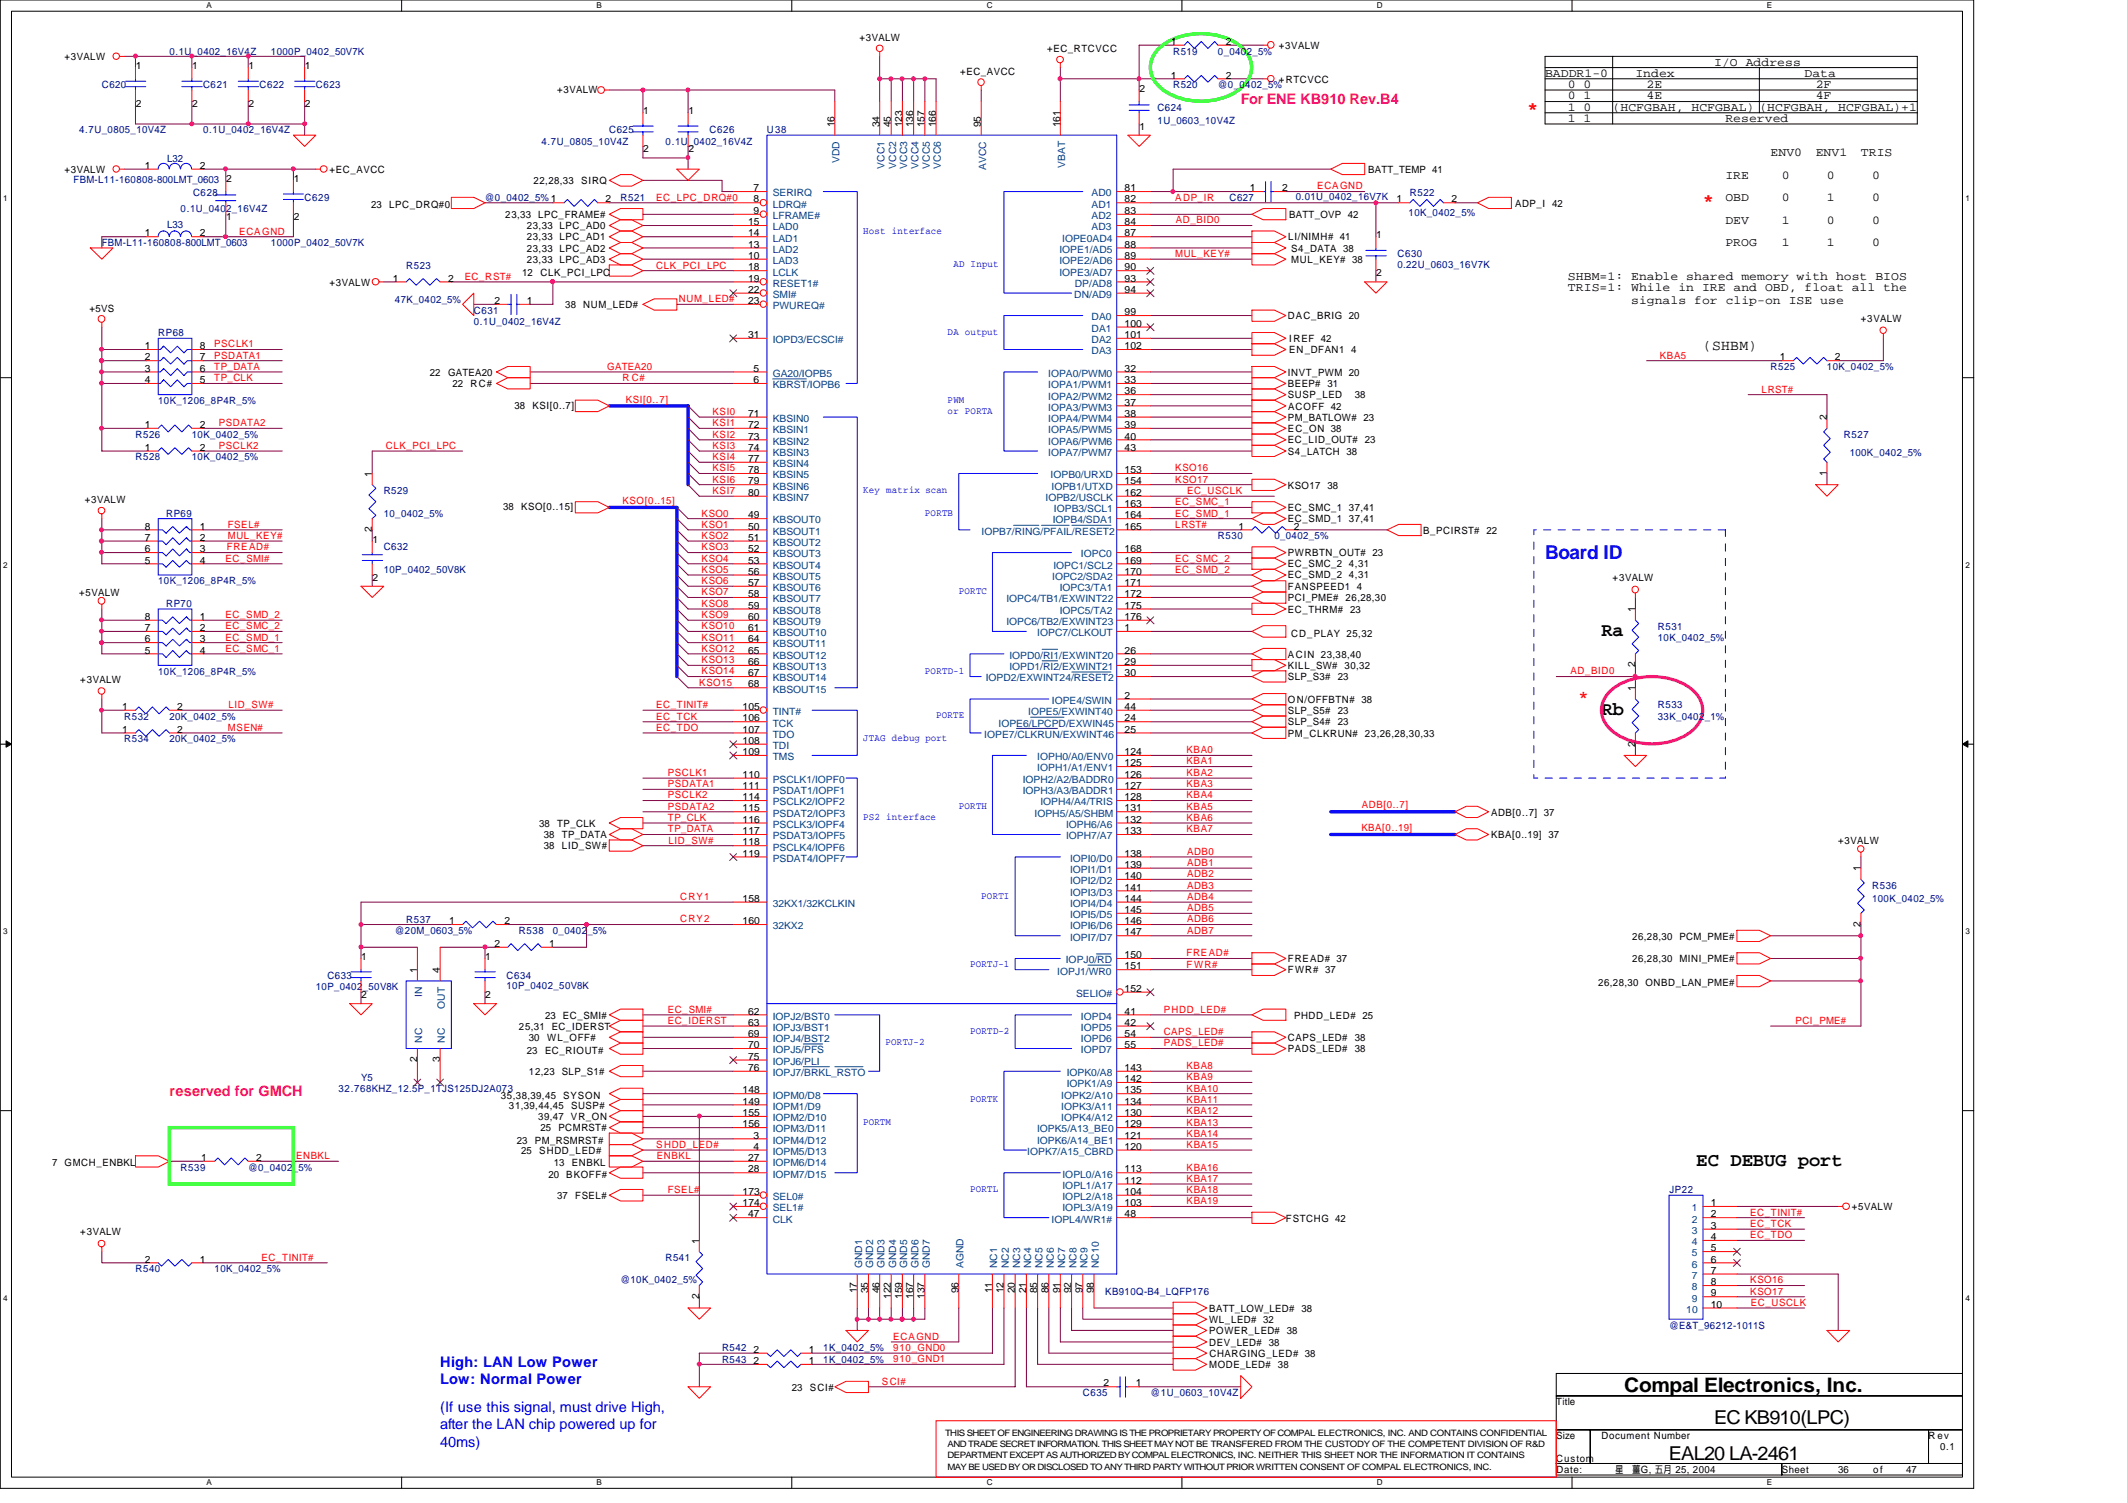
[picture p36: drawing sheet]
<svg xmlns="http://www.w3.org/2000/svg" width="297mm" height="210mm" viewBox="0 0 297 210" stroke-linecap="round" stroke-linejoin="round" font-family="sans-serif">
<defs><g id="words">
<text font-size="3.1" fill="#f00" x="220.5" y="98.8">*</text>
<text font-size="2.8" x="226.8" y="194.4">Compal Electronics, Inc.</text>
<text font-size="2.7" fill="#00f" x="215.8" y="78">Board ID</text>
<g font-size="2.7">
<text x="223.6" y="88.9">Ra</text>
<text x="223.6" y="99.9">Rb</text>
<text x="236.9" y="162.9">EC DEBUG port</text>
<text x="233" y="204">EAL20 LA-2461</text>
<text x="239.4" y="198.9">EC KB910(LPC)</text>
</g>
<g font-size="2.5" fill="#f00">
<text x="213.3" y="15.9">*</text>
<text x="237.8" y="28.8">*</text>
</g>
<g font-size="2" fill="#ff0080">
<text x="173.3" y="14.5">For ENE KB910 Rev.B4</text>
<text x="23.7" y="153.1">reserved for GMCH</text>
</g>
<text font-size="2" x="237.8" y="48.8">(SHBM)</text>
<g font-size="2" fill="#00f">
<text x="61.5" y="190.9">High: LAN Low Power</text>
<text x="61.5" y="193.3">Low: Normal Power</text>
<text x="61.5" y="197.2">(If use this signal, must drive High,</text>
<text x="61.5" y="199.6">after the LAN chip powered up for</text>
<text x="61.5" y="202">40ms)</text>
</g>
<g font-size="1.7">
<text x="215.8" y="10.8">BADDR1-0</text>
<text x="228.4" y="10.8">Index</text>
<text x="239.4" y="9.2">I/O Address</text>
<text x="252" y="10.8">Data</text>
<text x="218.9" y="17.1">1 1</text>
<text x="218.9" y="15.5">1 0</text>
<text x="218.9" y="13.9">0 1</text>
<text x="218.9" y="12.3">0 0</text>
<text x="225.2" y="15.5">(HCFGBAH, HCFGBAL) (HCFGBAH, HCFGBAL)+1</text>
<text x="230" y="12.3">2E</text>
<text x="230" y="13.9">4E</text>
<text x="241" y="17.1">Reserved</text>
<text x="253.6" y="13.9">4F</text>
<text x="253.6" y="12.3">2F</text>
<text x="247.3" y="21.8">ENV0</text>
<text x="253.6" y="21.8">ENV1</text>
<text x="259.9" y="21.8">TRIS</text>
<text x="241" y="28.1">OBD</text>
<text x="241" y="24.9">IRE</text>
<text x="248.8" y="28.1">0</text>
<text x="248.8" y="24.9">0</text>
<text x="255.1" y="28.1">1</text>
<text x="255.1" y="24.9">0</text>
<text x="261.4" y="28.1">0</text>
<text x="261.4" y="24.9">0</text>
<text x="241" y="34.4">PROG</text>
<text x="241" y="31.2">DEV</text>
<text x="248.8" y="34.4">1</text>
<text x="248.8" y="31.2">1</text>
<text x="255.1" y="31.2">0</text>
<text x="255.1" y="34.4">1</text>
<text x="261.4" y="34.4">0</text>
<text x="261.4" y="31.2">0</text>
<text x="218.9" y="39.1">SHBM=1: Enable shared memory with host BIOS</text>
<text x="218.9" y="40.7">TRIS=1: While in IRE and OBD, float all the</text>
<text x="227.8" y="42.5">signals for clip-on ISE use</text>
</g>
<g font-size="1.4">
<text x="120" y="5.7">+3VALW</text>
<text x="9" y="8.4">+3VALW</text>
<text x="19" y="9.6">1</text>
<text x="26.8" y="9.6">1</text>
<text x="34.7" y="9.6">1</text>
<text x="42.6" y="9.6">1</text>
<text x="134.1" y="10.5">+EC_AVCC</text>
<text x="146.2" y="7.3">+EC_RTCVCC</text>
<text x="163.5" y="6.3">1</text>
<text x="163.5" y="11">1</text>
<text x="171.2" y="6.3">2</text>
<text x="171.2" y="11">2</text>
<text x="178.6" y="11.6">+RTCVCC</text>
<text x="178.6" y="6.8">+3VALW</text>
<text x="19" y="15">2</text>
<text x="26.8" y="15">2</text>
<text x="34.7" y="15">2</text>
<text x="42.6" y="15">2</text>
<text x="77.8" y="13">+3VALW</text>
<text x="89.8" y="15.9">1</text>
<text x="96.1" y="15.9">1</text>
<text x="116.5" y="17.8" transform="rotate(-90 116.5 17.8)">16</text>
<text x="122.8" y="17.8" transform="rotate(-90 122.8 17.8)">34</text>
<text x="124.4" y="17.8" transform="rotate(-90 124.4 17.8)">45</text>
<text x="126" y="17.8" transform="rotate(-90 126 17.8)">123</text>
<text x="127.5" y="17.8" transform="rotate(-90 127.5 17.8)">136</text>
<text x="129.1" y="17.8" transform="rotate(-90 129.1 17.8)">157</text>
<text x="130.7" y="17.8" transform="rotate(-90 130.7 17.8)">166</text>
<text x="137" y="17.8" transform="rotate(-90 137 17.8)">95</text>
<text x="148" y="17.8" transform="rotate(-90 148 17.8)">161</text>
<text x="159.1" y="12.8">2</text>
<text x="20.2" y="23.6">1</text>
<text x="27.9" y="23.6">2</text>
<text x="89.8" y="21.3">2</text>
<text x="96.1" y="21.3">2</text>
<text x="159.1" y="18.2">1</text>
<text x="9" y="24.1">+3VALW</text>
<text x="31.6" y="25.4">2</text>
<text x="41" y="25.4">1</text>
<text x="46" y="24.1">+EC_AVCC</text>
<text x="51.9" y="29">23</text>
<text x="54.4" y="29">LPC_DRQ#0</text>
<text x="74.5" y="25.7">22,28,33</text>
<text x="81.1" y="25.7">SIRQ</text>
<text x="84.6" y="28.3">2</text>
<text x="105.2" y="29.9">9</text>
<text x="105.2" y="26.7">7</text>
<text x="105.2" y="28.3">8</text>
<text x="157.1" y="26.7">81</text>
<text x="157.1" y="28.3">82</text>
<text x="157.1" y="29.9">83</text>
<text x="174.5" y="26.7">1</text>
<text x="179.1" y="26.7">2</text>
<text x="191" y="24.1">BATT_TEMP 41</text>
<text x="195" y="28.3">1</text>
<text x="202.7" y="28.3">2</text>
<text x="211.6" y="28.9">ADP_I 42</text>
<text x="20.2" y="33">1</text>
<text x="27.9" y="33">2</text>
<text x="31.6" y="30.7">1</text>
<text x="41" y="30.7">2</text>
<text x="70.6" y="30.4">23,33 LPC_FRAME#</text>
<text x="73.6" y="33.6">23,33 LPC_AD1</text>
<text x="73.6" y="35.2">23,33 LPC_AD2</text>
<text x="73.6" y="32">23,33 LPC_AD0</text>
<text x="104.5" y="31.5">15</text>
<text x="104.5" y="33">14</text>
<text x="104.5" y="34.6">13</text>
<text x="157.1" y="34.6">88</text>
<text x="157.1" y="33">87</text>
<text x="157.1" y="31.5">84</text>
<text x="179.9" y="33.6">LI/NIMH# 41</text>
<text x="180" y="30.4">BATT_OVP 42</text>
<text x="180.3" y="35.2">S4_DATA 38</text>
<text x="192.2" y="33.2">1</text>
<text x="46" y="39.9">+3VALW</text>
<text x="54.9" y="39.3">1</text>
<text x="62.6" y="39.3">2</text>
<text x="72.9" y="38.5">12</text>
<text x="73.6" y="36.7">23,33 LPC_AD3</text>
<text x="75.5" y="38.5">CLK_PCI_LPC</text>
<text x="104.5" y="36.2">10</text>
<text x="104.5" y="39.3">19</text>
<text x="104.5" y="37.8">18</text>
<text x="104.5" y="40.9">22</text>
<text x="157.1" y="36.2">89</text>
<text x="157.1" y="37.8">90</text>
<text x="157.1" y="40.9">94</text>
<text x="157.1" y="39.3">93</text>
<text x="180.3" y="36.7">MUL_KEY# 38</text>
<text x="192.2" y="38.6">2</text>
<text x="12.5" y="43.5">+5VS</text>
<text x="69" y="42.5">2</text>
<text x="73.6" y="42.5">1</text>
<text x="78.9" y="43.1">38</text>
<text x="81.4" y="43.1">NUM_LED#</text>
<text x="104.5" y="47.2">31</text>
<text x="104.5" y="42.5">23</text>
<text x="157.1" y="44">99</text>
<text x="157.1" y="45.6">100</text>
<text x="157.1" y="47.2">101</text>
<text x="179.9" y="44.6">DAC_BRIG 20</text>
<text x="180" y="47.8">IREF 42</text>
<text x="259.9" y="44.9">+3VALW</text>
<text x="20.2" y="48.8">1</text>
<text x="20.2" y="50.3">2</text>
<text x="20.2" y="51.9">3</text>
<text x="20.2" y="53.5">4</text>
<text x="27.9" y="48.8">8</text>
<text x="27.9" y="50.3">7</text>
<text x="27.9" y="51.9">6</text>
<text x="27.9" y="53.5">5</text>
<text x="60" y="52.5">22</text>
<text x="62.6" y="52.5">GATEA20</text>
<text x="105.2" y="53.5">6</text>
<text x="105.2" y="51.9">5</text>
<text x="157.1" y="51.9">32</text>
<text x="157.1" y="53.5">33</text>
<text x="157.1" y="48.8">102</text>
<text x="179.9" y="52.5">INVT_PWM 20</text>
<text x="180" y="49.3">EN_DFAN1 4</text>
<text x="248.6" y="50.3">1</text>
<text x="256.2" y="50.3">2</text>
<text x="20.2" y="59.8">1</text>
<text x="27.9" y="59.8">2</text>
<text x="63.2" y="54.1">22</text>
<text x="65.7" y="54.1">RC#</text>
<text x="71.8" y="57.1">38</text>
<text x="74.4" y="57.1">KSI[0..7]</text>
<text x="104.5" y="58.2">71</text>
<text x="104.5" y="59.8">72</text>
<text x="157.1" y="55.1">36</text>
<text x="157.1" y="56.6">37</text>
<text x="157.1" y="58.2">38</text>
<text x="157.1" y="59.8">39</text>
<text x="179.9" y="58.8">PM_BATLOW# 23</text>
<text x="179.9" y="54.1">BEEP# 31</text>
<text x="179.9" y="55.6">SUSP_LED</text>
<text x="179.9" y="57.2">ACOFF 42</text>
<text x="189.2" y="55.6">38</text>
<text x="255.1" y="58.7" transform="rotate(-90 255.1 58.7)">2</text>
<text x="20.2" y="62.9">1</text>
<text x="27.9" y="62.9">2</text>
<text x="104.5" y="61.4">73</text>
<text x="104.5" y="62.9">74</text>
<text x="104.5" y="64.5">77</text>
<text x="157.1" y="61.4">40</text>
<text x="157.1" y="62.9">43</text>
<text x="179.9" y="61.9">EC_LID_OUT# 23</text>
<text x="179.9" y="60.4">EC_ON 38</text>
<text x="179.9" y="63.5">S4_LATCH 38</text>
<text x="11.8" y="70.3">+3VALW</text>
<text x="51.9" y="66.6" transform="rotate(-90 51.9 66.6)">1</text>
<text x="70.3" y="71.2">38</text>
<text x="72.8" y="71.2">KSO[0..15]</text>
<text x="104.5" y="66.1">78</text>
<text x="104.5" y="67.6">79</text>
<text x="104.5" y="69.3">80</text>
<text x="157.1" y="67.6">154</text>
<text x="157.1" y="66.1">153</text>
<text x="157.1" y="69.3">162</text>
<text x="157.1" y="70.8">163</text>
<text x="179.9" y="71.4">EC_SMC_1 37,41</text>
<text x="179.9" y="68.2">KSO17 38</text>
<text x="255.1" y="66.5" transform="rotate(-90 255.1 66.5)">1</text>
<text x="20.2" y="74">8</text>
<text x="20.2" y="75.5">7</text>
<text x="20.2" y="77.1">6</text>
<text x="27.9" y="74">1</text>
<text x="27.9" y="75.5">2</text>
<text x="27.9" y="77.1">3</text>
<text x="51.9" y="74.3" transform="rotate(-90 51.9 74.3)">2</text>
<text x="52" y="75.8">1</text>
<text x="104.5" y="72.4">49</text>
<text x="104.5" y="74">50</text>
<text x="104.5" y="75.5">51</text>
<text x="104.5" y="77.1">52</text>
<text x="157.1" y="74">165</text>
<text x="157.1" y="72.4">164</text>
<text x="157.1" y="77.1">168</text>
<text x="173" y="74">1</text>
<text x="179.9" y="72.9">EC_SMD_1 37,41</text>
<text x="179.9" y="77.7">PWRBTN_OUT# 23</text>
<text x="180.7" y="74">2</text>
<text x="198.8" y="74.5">B_PCIRST#</text>
<text x="207.6" y="74.5">22</text>
<text x="11" y="83.2">+5VALW</text>
<text x="20.2" y="78.7">5</text>
<text x="27.9" y="78.7">4</text>
<text x="52" y="81.2">2</text>
<text x="104.5" y="78.7">53</text>
<text x="104.5" y="80.3">56</text>
<text x="104.5" y="81.8">57</text>
<text x="104.5" y="83.4">58</text>
<text x="157.1" y="80.3">170</text>
<text x="157.1" y="83.4">172</text>
<text x="157.1" y="78.7">169</text>
<text x="157.1" y="81.8">171</text>
<text x="179.9" y="82.4">FANSPEED1 4</text>
<text x="179.9" y="80.7">EC_SMD_2 4,31</text>
<text x="179.9" y="79.2">EC_SMC_2 4,31</text>
<text x="179.9" y="84">PCI_PME#</text>
<text x="187.9" y="84">26,28,30</text>
<text x="225.2" y="81.2">+3VALW</text>
<text x="20.2" y="86.6">8</text>
<text x="20.2" y="88.1">7</text>
<text x="20.2" y="89.7">6</text>
<text x="27.9" y="86.6">1</text>
<text x="27.9" y="88.1">2</text>
<text x="27.9" y="89.7">3</text>
<text x="104.5" y="85">59</text>
<text x="104.5" y="86.6">60</text>
<text x="104.5" y="88.1">61</text>
<text x="104.5" y="89.7">64</text>
<text x="157.1" y="86.6">176</text>
<text x="157.1" y="85">175</text>
<text x="157.1" y="88.1">1</text>
<text x="179.9" y="85.6">EC_THRM#</text>
<text x="180.3" y="89">CD_PLAY 25,32</text>
<text x="188.5" y="85.6">23</text>
<text x="228.3" y="85.5" transform="rotate(-90 228.3 85.5)">1</text>
<text x="11.2" y="95.3">+3VALW</text>
<text x="20.2" y="91.3">5</text>
<text x="27.9" y="91.3">4</text>
<text x="104.5" y="91.3">65</text>
<text x="104.5" y="92.9">66</text>
<text x="104.5" y="94.4">67</text>
<text x="157.1" y="91.3">26</text>
<text x="157.1" y="92.9">29</text>
<text x="157.1" y="94.4">30</text>
<text x="179.9" y="95">SLP_S3#</text>
<text x="179.9" y="91.9">ACIN 23,38,40</text>
<text x="179.9" y="93.4">KILL_SW# 30,32</text>
<text x="186.8" y="95">23</text>
<text x="228.3" y="93.2" transform="rotate(-90 228.3 93.2)">2</text>
<text x="17.1" y="99.1">1</text>
<text x="24.8" y="99.1">2</text>
<text x="103.7" y="100.8">106</text>
<text x="103.7" y="99.1">105</text>
<text x="104.5" y="96">68</text>
<text x="157.1" y="99.1">44</text>
<text x="157.1" y="100.8">24</text>
<text x="157.1" y="97.6">2</text>
<text x="179.9" y="99.7">SLP_S5#</text>
<text x="179.9" y="98.2">ON/OFFBTN# 38</text>
<text x="179.9" y="101.3">SLP_S4#</text>
<text x="186.8" y="99.7">23</text>
<text x="186.8" y="101.3">23</text>
<text x="228.3" y="96.5" transform="rotate(-90 228.3 96.5)">1</text>
<text x="17.1" y="102.3">1</text>
<text x="24.8" y="102.3">2</text>
<text x="103.7" y="103.9">108</text>
<text x="103.7" y="102.3">107</text>
<text x="103.7" y="105.5">109</text>
<text x="157.1" y="102.3">25</text>
<text x="157.1" y="105.5">124</text>
<text x="157.1" y="107">125</text>
<text x="179.9" y="102.9">PM_CLKRUN# 23,26,28,30,33</text>
<text x="228.3" y="104.3" transform="rotate(-90 228.3 104.3)">2</text>
<text x="103.7" y="108.6">110</text>
<text x="103.7" y="110.2">111</text>
<text x="103.7" y="111.8">114</text>
<text x="103.7" y="113.3">115</text>
<text x="157.1" y="113.3">131</text>
<text x="157.1" y="111.8">128</text>
<text x="157.1" y="108.6">126</text>
<text x="157.1" y="110.2">127</text>
<text x="208.2" y="113.9">ADB[0..7] 37</text>
<text x="75.3" y="115.5">38</text>
<text x="75.9" y="117.1">38</text>
<text x="75.9" y="118.6">38</text>
<text x="77.8" y="115.5">TP_CLK</text>
<text x="78.4" y="117.1">TP_DATA</text>
<text x="78.5" y="118.6">LID_SW#</text>
<text x="103.7" y="114.9">116</text>
<text x="103.7" y="116.5">117</text>
<text x="103.7" y="118.1">118</text>
<text x="103.7" y="119.6">119</text>
<text x="157.1" y="119.6">138</text>
<text x="157.1" y="114.9">132</text>
<text x="157.1" y="116.5">133</text>
<text x="208.2" y="117.1">KBA[0..19] 37</text>
<text x="256.7" y="117.9">+3VALW</text>
<text x="103.7" y="125.9">158</text>
<text x="157.1" y="121.2">139</text>
<text x="157.1" y="122.8">140</text>
<text x="157.1" y="124.4">141</text>
<text x="157.1" y="125.9">144</text>
<text x="259.8" y="121.7" transform="rotate(-90 259.8 121.7)">1</text>
<text x="62.7" y="129.1">1</text>
<text x="70.4" y="129.1">2</text>
<text x="103.7" y="129.1">160</text>
<text x="157.1" y="127.5">145</text>
<text x="157.1" y="129.1">146</text>
<text x="157.1" y="130.6">147</text>
<text x="227.9" y="131.2">26,28,30 PCM_PME#</text>
<text x="259.8" y="129.5" transform="rotate(-90 259.8 129.5)">2</text>
<text x="50.5" y="134">1</text>
<text x="58.2" y="135.9" transform="rotate(-90 58.2 135.9)">1</text>
<text x="61.4" y="135.9" transform="rotate(-90 61.4 135.9)">4</text>
<text x="67.8" y="134">1</text>
<text x="69" y="132.2">2</text>
<text x="76.7" y="132.2">1</text>
<text x="157.1" y="133.8">150</text>
<text x="157.1" y="135.4">151</text>
<text x="179.9" y="134.4">FREAD# 37</text>
<text x="179.9" y="135.9">FWR# 37</text>
<text x="223.2" y="137.7">26,28,30 ONBD_LAN_PME#</text>
<text x="227.9" y="134.4">26,28,30 MINI_PME#</text>
<text x="50.5" y="139.4">2</text>
<text x="67.8" y="139.4">2</text>
<text x="72.5" y="143.8">25,31 EC_IDERST</text>
<text x="76.1" y="142.2">23</text>
<text x="78.6" y="142.2">EC_SMI#</text>
<text x="104.5" y="141.7">62</text>
<text x="104.5" y="143.3">63</text>
<text x="157.1" y="138.5">152</text>
<text x="157.1" y="141.7">41</text>
<text x="157.1" y="143.3">42</text>
<text x="180.7" y="142.2">PHDD_LED# 25</text>
<text x="58.2" y="148.3" transform="rotate(-90 58.2 148.3)">2</text>
<text x="61.4" y="148.3" transform="rotate(-90 61.4 148.3)">3</text>
<text x="73.6" y="147.2">23</text>
<text x="73.9" y="145.4">30</text>
<text x="76.1" y="147.2">EC_RIOUT#</text>
<text x="76.4" y="145.4">WL_OFF#</text>
<text x="104.5" y="144.8">69</text>
<text x="104.5" y="148">75</text>
<text x="104.5" y="146.4">70</text>
<text x="104.5" y="149.6">76</text>
<text x="157.1" y="149.6">143</text>
<text x="157.1" y="144.8">54</text>
<text x="157.1" y="146.4">55</text>
<text x="179.9" y="145.4">CAPS_LED#</text>
<text x="179.9" y="147">PADS_LED#</text>
<text x="189.2" y="145.4">38</text>
<text x="189.2" y="147">38</text>
<text x="69.9" y="153.4">35,38,39,45</text>
<text x="71.1" y="154.9">31,39,44,45</text>
<text x="73.9" y="150.1">12,23 SLP_S1#</text>
<text x="78.7" y="153.4">SYSON</text>
<text x="79.8" y="154.9">SUSP#</text>
<text x="103.7" y="152.7">148</text>
<text x="103.7" y="154.3">149</text>
<text x="103.7" y="155.9">155</text>
<text x="157.1" y="151.1">142</text>
<text x="157.1" y="152.7">135</text>
<text x="157.1" y="154.3">134</text>
<text x="157.1" y="155.9">130</text>
<text x="72.2" y="159.7">23</text>
<text x="72.8" y="161.2">25</text>
<text x="74.7" y="159.7">PM_RSMRST#</text>
<text x="75.1" y="156.4">39,47 VR_ON</text>
<text x="75.3" y="161.2">SHDD_LED#</text>
<text x="75.5" y="158">25</text>
<text x="78" y="158">PCMRST#</text>
<text x="103.7" y="157.4">156</text>
<text x="105.2" y="159">3</text>
<text x="105.2" y="160.6">4</text>
<text x="157.1" y="160.6">120</text>
<text x="157.1" y="157.4">129</text>
<text x="157.1" y="159">121</text>
<text x="7.3" y="162.9">7</text>
<text x="9" y="162.9">GMCH_ENBKL</text>
<text x="28.1" y="162.1">1</text>
<text x="35.8" y="162.1">2</text>
<text x="76.6" y="164.5">20</text>
<text x="77.3" y="162.9">13</text>
<text x="77.8" y="167.4">37</text>
<text x="79.1" y="164.5">BKOFF#</text>
<text x="79.9" y="162.9">ENBKL</text>
<text x="80.3" y="167.4">FSEL#</text>
<text x="103.7" y="166.9">173</text>
<text x="104.5" y="162.1">27</text>
<text x="104.5" y="163.7">28</text>
<text x="157.1" y="163.7">113</text>
<text x="157.1" y="165.3">112</text>
<text x="157.1" y="166.9">104</text>
<text x="11.2" y="172.5">+3VALW</text>
<text x="97.6" y="173.7" transform="rotate(-90 97.6 173.7)">1</text>
<text x="103.7" y="168.4">174</text>
<text x="104.5" y="170">47</text>
<text x="157.1" y="170">48</text>
<text x="157.1" y="168.4">103</text>
<text x="179.6" y="170.6">FSTCHG 42</text>
<text x="238.9" y="168.4">1</text>
<text x="238.9" y="170">2</text>
<text x="238.9" y="171.6">3</text>
<text x="238.9" y="173.2">4</text>
<text x="258.6" y="169">+5VALW</text>
<text x="20.2" y="176.3">2</text>
<text x="27.9" y="176.3">1</text>
<text x="238.9" y="174.8">5</text>
<text x="238.9" y="176.3">6</text>
<text x="238.9" y="177.9">7</text>
<text x="238.9" y="179.5">8</text>
<text x="97.6" y="181.4" transform="rotate(-90 97.6 181.4)">2</text>
<text x="119.7" y="180.6" transform="rotate(-90 119.7 180.6)">17</text>
<text x="121.2" y="180.6" transform="rotate(-90 121.2 180.6)">35</text>
<text x="122.8" y="180.6" transform="rotate(-90 122.8 180.6)">46</text>
<text x="124.4" y="181.4" transform="rotate(-90 124.4 181.4)">122</text>
<text x="126" y="181.4" transform="rotate(-90 126 181.4)">159</text>
<text x="127.5" y="181.4" transform="rotate(-90 127.5 181.4)">167</text>
<text x="129.1" y="181.4" transform="rotate(-90 129.1 181.4)">137</text>
<text x="133.9" y="180.6" transform="rotate(-90 133.9 180.6)">96</text>
<text x="138.6" y="180.6" transform="rotate(-90 138.6 180.6)">11</text>
<text x="140.2" y="180.6" transform="rotate(-90 140.2 180.6)">12</text>
<text x="141.7" y="180.6" transform="rotate(-90 141.7 180.6)">20</text>
<text x="143.3" y="180.6" transform="rotate(-90 143.3 180.6)">21</text>
<text x="144.9" y="180.6" transform="rotate(-90 144.9 180.6)">85</text>
<text x="146.4" y="180.6" transform="rotate(-90 146.4 180.6)">86</text>
<text x="148" y="180.6" transform="rotate(-90 148 180.6)">91</text>
<text x="149.6" y="180.6" transform="rotate(-90 149.6 180.6)">92</text>
<text x="151.2" y="180.6" transform="rotate(-90 151.2 180.6)">97</text>
<text x="152.7" y="180.6" transform="rotate(-90 152.7 180.6)">98</text>
<text x="168.9" y="183.2">BATT_LOW_LED#</text>
<text x="168.9" y="184.8">WL_LED# 32</text>
<text x="181.8" y="183.2">38</text>
<text x="238.9" y="182.6">10</text>
<text x="238.9" y="181.1">9</text>
<text x="105.2" y="188.9">2</text>
<text x="105.2" y="190.5">2</text>
<text x="112.9" y="188.9">1</text>
<text x="112.9" y="190.5">1</text>
<text x="168.9" y="187.9">DEV_LED#</text>
<text x="168.9" y="191.1">MODE_LED#</text>
<text x="168.9" y="186.4">POWER_LED# 38</text>
<text x="168.9" y="189.5">CHARGING_LED# 38</text>
<text x="177.2" y="187.9">38</text>
<text x="178.5" y="191.1">38</text>
<text x="110.6" y="194.2">23</text>
<text x="113.1" y="194.2">SCI#</text>
<text x="154.1" y="193.6">2</text>
<text x="158.6" y="193.6">1</text>
<text x="217.3" y="196.3">Title</text>
<text x="217.3" y="201">Size</text>
<text x="223.6" y="201">Document Number</text>
<text x="269.3" y="201">R ev</text>
<text x="270.9" y="202.6">0.1</text>
<text x="217.3" y="204.1">Custom</text>
<text x="217.4" y="205.7">Date:</text>
<text x="225.5" y="205.7">星</text>
<text x="227.9" y="205.7">薑G, 五月 25, 2004</text>
<text x="248.8" y="205.7">Sheet</text>
<text x="256.7" y="205.7">36</text>
<text x="261.6" y="205.7">o f</text>
<text x="266.2" y="205.7">47</text>
</g>
<g font-size="1.4" fill="#000080">
<text x="23.7" y="7.6">0.1U_0402_16V4Z</text>
<text x="37.8" y="7.6">1000P_0402_50V7K</text>
<text x="163.8" y="7.6">R519</text>
<text x="170.1" y="7.6">0_0402_5%</text>
<text x="14.2" y="12.3">C620</text>
<text x="28.4" y="12.3">C621</text>
<text x="36.2" y="12.3">C622</text>
<text x="44.1" y="12.3">C623</text>
<text x="161.6" y="15.5">C624</text>
<text x="161.6" y="17.4">1U_0603_10V4Z</text>
<text x="163.8" y="12.3">R520</text>
<text x="170.1" y="12.3">@0_0402_5%</text>
<text x="11" y="18.6">4.7U_0805_10V4Z</text>
<text x="23.3" y="22.6">L32</text>
<text x="28.4" y="18.6">0.1U_0402_16V4Z</text>
<text x="75.6" y="20.2">4.7U_0805_10V4Z</text>
<text x="85.1" y="18.6">C625</text>
<text x="93" y="20.2">0.1U_0402_16V4Z</text>
<text x="99.1" y="18.6">C626</text>
<text x="107.1" y="18.6">U38</text>
<text x="10.3" y="25.6">FBM-L11-160808-800LMT_0603</text>
<text x="25.2" y="29.6">0.1U_0402_16V4Z</text>
<text x="27" y="27.3">C628</text>
<text x="42.5" y="28.1">C629</text>
<text x="67.7" y="28.1">@0_0402_5%1</text>
<text x="86.7" y="28.1">R521</text>
<text x="171.7" y="28.1">C627</text>
<text x="181" y="27.9">0.01U_0402_16V7K</text>
<text x="196.9" y="27.4">R522</text>
<text x="14.2" y="34.4">FBM-L11-160808-800LMT_0603</text>
<text x="23.3" y="31.8">L33</text>
<text x="37.8" y="34.4">1000P_0402_50V7K</text>
<text x="195.2" y="35.9">C630</text>
<text x="196.7" y="30.1">10K_0402_5%</text>
<text x="56.7" y="37.5">R523</text>
<text x="195.2" y="37.4">0.22U_0603_16V7K</text>
<text x="22.1" y="47">RP68</text>
<text x="55.2" y="42.2">47K_0402_5%</text>
<text x="66.2" y="43.8">C631</text>
<text x="66.2" y="45.4">0.1U_0402_16V4Z</text>
<text x="247.3" y="51.7">R525</text>
<text x="255.1" y="51.7">10K_0402_5%</text>
<text x="22.1" y="56.4">10K_1206_8P4R_5%</text>
<text x="18.9" y="61.1">R526</text>
<text x="18.9" y="64.3">R528</text>
<text x="26.8" y="61.1">10K_0402_5%</text>
<text x="26.8" y="64.3">10K_0402_5%</text>
<text x="257.5" y="61.1">R527</text>
<text x="258.3" y="63.7">100K_0402_5%</text>
<text x="53.6" y="69">R529</text>
<text x="23.2" y="72.2">RP69</text>
<text x="53.6" y="76.9">C632</text>
<text x="53.6" y="72.2">10_0402_5%</text>
<text x="170.1" y="75.3">R530</text>
<text x="178" y="75.3">0_0402_5%</text>
<text x="22.1" y="81.6">10K_1206_8P4R_5%</text>
<text x="53.6" y="80.1">10P_0402_50V8K</text>
<text x="23.2" y="84.8">RP70</text>
<text x="231.5" y="87.9">R531</text>
<text x="231.5" y="89.5">10K_0402_5%</text>
<text x="22.1" y="94.2">10K_1206_8P4R_5%</text>
<text x="17.4" y="100.5">R532</text>
<text x="23.7" y="100.5">20K_0402_5%</text>
<text x="231.5" y="98.9">R533</text>
<text x="231.5" y="100.5">33K_0402_1%</text>
<text x="17.4" y="103.7">R534</text>
<text x="23.7" y="103.7">20K_0402_5%</text>
<text x="261.4" y="124.1">R536</text>
<text x="55.2" y="130.4">@20M_0603_5%</text>
<text x="56.7" y="128.9">R537</text>
<text x="72.5" y="130.4">R538</text>
<text x="77.2" y="130.4">0_0402_5%</text>
<text x="261.4" y="126">100K_0402_5%</text>
<text x="45.7" y="136.7">C633</text>
<text x="70.7" y="136.7">C634</text>
<text x="44.1" y="138.3">10P_0402_50V8K</text>
<text x="70.7" y="138.1">10P_0402_50V8K</text>
<text x="47.3" y="152.5">32.768KHZ_12.5P_1TJS125DJ2A073</text>
<text x="50.4" y="150.9">Y5</text>
<text x="25.2" y="163.5">R539</text>
<text x="34.7" y="163.5">@0_0402_5%</text>
<text x="233.1" y="166.7">JP22</text>
<text x="18.9" y="177.7">R540</text>
<text x="30" y="177.7">10K_0402_5%</text>
<text x="86.7" y="179.2">@10K_0402_5%</text>
<text x="93" y="176.1">R541</text>
<text x="154.3" y="180.8">KB910Q-B4_LQFP176</text>
<text x="233.1" y="185.5">@E&amp;T_96212-1011S</text>
<text x="100.8" y="188.7">R542</text>
<text x="100.8" y="190.3">R543</text>
<text x="115" y="188.7">1K_0402_5%</text>
<text x="115" y="190.3">1K_0402_5%</text>
<text x="151.2" y="195">C635</text>
<text x="160.7" y="195">@1U_0603_10V4Z</text>
</g>
<g font-size="1.4" fill="#004080">
<text x="117.3" y="22.8" transform="rotate(-90 117.3 22.8)">VDD</text>
<text x="123.5" y="23.6" transform="rotate(-90 123.5 23.6)">VCC1</text>
<text x="125.1" y="23.6" transform="rotate(-90 125.1 23.6)">VCC2</text>
<text x="126.7" y="23.6" transform="rotate(-90 126.7 23.6)">VCC3</text>
<text x="128.3" y="23.6" transform="rotate(-90 128.3 23.6)">VCC4</text>
<text x="129.8" y="23.6" transform="rotate(-90 129.8 23.6)">VCC5</text>
<text x="131.4" y="23.6" transform="rotate(-90 131.4 23.6)">VCC6</text>
<text x="137.7" y="23.7" transform="rotate(-90 137.7 23.7)">AVCC</text>
<text x="148.8" y="23.5" transform="rotate(-90 148.8 23.5)">VBAT</text>
<text x="107.9" y="27.4">SERIRQ</text>
<text x="107.9" y="29">LDRQ#</text>
<text x="152.4" y="27.4">AD0</text>
<text x="152.4" y="29">AD1</text>
<text x="107.9" y="32.2">LAD0</text>
<text x="107.9" y="33.7">LAD1</text>
<text x="107.9" y="35.3">LAD2</text>
<text x="107.9" y="30.6">LFRAME#</text>
<text x="148" y="35.3">IOPE1/AD5</text>
<text x="148.3" y="33.7">IOPE0AD4</text>
<text x="152.4" y="30.6">AD2</text>
<text x="152.4" y="32.2">AD3</text>
<text x="107.9" y="36.9">LAD3</text>
<text x="107.9" y="40">RESET1#</text>
<text x="107.9" y="38.5">LCLK</text>
<text x="107.9" y="41.6">SMI#</text>
<text x="148" y="36.9">IOPE2/AD6</text>
<text x="148" y="38.5">IOPE3/AD7</text>
<text x="150" y="41.6">DN/AD9</text>
<text x="150.1" y="40">DP/AD8</text>
<text x="107.9" y="47.9">IOPD3/ECSCI#</text>
<text x="107.9" y="43.2">PWUREQ#</text>
<text x="152.4" y="44.7">DA0</text>
<text x="152.4" y="46.4">DA1</text>
<text x="152.4" y="47.9">DA2</text>
<text x="107.9" y="52.6">GA20/IOPB5</text>
<text x="146.4" y="52.6">IOPA0/PWM0</text>
<text x="152.4" y="49.5">DA3</text>
<text x="107.9" y="54.2">KBRST/IOPB6</text>
<text x="107.9" y="58.9">KBSIN0</text>
<text x="146.4" y="54.2">IOPA1/PWM1</text>
<text x="146.4" y="55.8">IOPA2/PWM2</text>
<text x="146.4" y="57.4">IOPA3/PWM3</text>
<text x="146.4" y="58.9">IOPA4/PWM4</text>
<text x="107.9" y="60.5">KBSIN1</text>
<text x="107.9" y="62.1">KBSIN2</text>
<text x="107.9" y="63.7">KBSIN3</text>
<text x="107.9" y="65.2">KBSIN4</text>
<text x="146.4" y="60.5">IOPA5/PWM5</text>
<text x="146.4" y="62.1">IOPA6/PWM6</text>
<text x="146.4" y="63.7">IOPA7/PWM7</text>
<text x="107.9" y="66.8">KBSIN5</text>
<text x="107.9" y="68.4">KBSIN6</text>
<text x="107.9" y="70">KBSIN7</text>
<text x="146" y="70">IOPB2/USCLK</text>
<text x="146.7" y="66.8">IOPB0/URXD</text>
<text x="146.9" y="68.4">IOPB1/UTXD</text>
<text x="147.2" y="71.5">IOPB3/SCL1</text>
<text x="107.9" y="73.1">KBSOUT0</text>
<text x="107.9" y="74.7">KBSOUT1</text>
<text x="107.9" y="76.2">KBSOUT2</text>
<text x="107.9" y="77.9">KBSOUT3</text>
<text x="137.1" y="74.7">IOPB7/RING/PFAIL/RESET2</text>
<text x="147" y="73.1">IOPB4/SDA1</text>
<text x="151" y="77.9">IOPC0</text>
<text x="107.9" y="79.4">KBSOUT4</text>
<text x="107.9" y="81">KBSOUT5</text>
<text x="107.9" y="82.5">KBSOUT6</text>
<text x="146.9" y="81">IOPC2/SDA2</text>
<text x="147.1" y="79.4">IOPC1/SCL2</text>
<text x="148" y="82.5">IOPC3/TA1</text>
<text x="107.9" y="84.1">KBSOUT7</text>
<text x="107.9" y="85.7">KBSOUT8</text>
<text x="107.9" y="87.3">KBSOUT9</text>
<text x="107.9" y="88.9">KBSOUT10</text>
<text x="140.5" y="84.1">IOPC4/TB1/EXWINT22</text>
<text x="140.5" y="87.3">IOPC6/TB2/EXWINT23</text>
<text x="144.9" y="88.9">IOPC7/CLKOUT</text>
<text x="148" y="85.7">IOPC5/TA2</text>
<text x="107.9" y="90.4">KBSOUT11</text>
<text x="107.9" y="92">KBSOUT12</text>
<text x="107.9" y="93.6">KBSOUT13</text>
<text x="107.9" y="95.2">KBSOUT14</text>
<text x="137.7" y="95.2">IOPD2/EXWINT24/RESET2</text>
<text x="141" y="92">IOPD0/RI1/EXWINT20</text>
<text x="141" y="93.6">IOPD1/RI2/EXWINT21</text>
<text x="107.9" y="96.7">KBSOUT15</text>
<text x="107.9" y="101.5">TCK</text>
<text x="107.9" y="99.9">TINT#</text>
<text x="139.4" y="101.5">IOPE6/LPCPD/EXWIN45</text>
<text x="143.6" y="99.9">IOPE5/EXWINT40</text>
<text x="146.9" y="98.3">IOPE4/SWIN</text>
<text x="107.9" y="104.6">TDI</text>
<text x="107.9" y="103">TDO</text>
<text x="107.9" y="106.2">TMS</text>
<text x="137.5" y="103">IOPE7/CLKRUN/EXWINT46</text>
<text x="144.9" y="106.2">IOPH0/A0/ENV0</text>
<text x="144.9" y="107.7">IOPH1/A1/ENV1</text>
<text x="107.9" y="109.3">PSCLK1/IOPF0</text>
<text x="107.9" y="110.9">PSDAT1/IOPF1</text>
<text x="107.9" y="112.5">PSCLK2/IOPF2</text>
<text x="142.8" y="109.3">IOPH2/A2/BADDR0</text>
<text x="142.8" y="110.9">IOPH3/A3/BADDR1</text>
<text x="145.3" y="112.5">IOPH4/A4/TRIS</text>
<text x="107.9" y="114">PSDAT2/IOPF3</text>
<text x="107.9" y="115.6">PSCLK3/IOPF4</text>
<text x="107.9" y="117.2">PSDAT3/IOPF5</text>
<text x="107.9" y="118.8">PSCLK4/IOPF6</text>
<text x="144.5" y="114">IOPH5/A5/SHBM</text>
<text x="148.9" y="115.6">IOPH6/A6</text>
<text x="148.9" y="117.2">IOPH7/A7</text>
<text x="107.9" y="120.4">PSDAT4/IOPF7</text>
<text x="149.4" y="120.4">IOPI0/D0</text>
<text x="149.4" y="121.9">IOPI1/D1</text>
<text x="149.4" y="123.5">IOPI2/D2</text>
<text x="149.4" y="125.1">IOPI3/D3</text>
<text x="107.9" y="126.7">32KX1/32KCLKIN</text>
<text x="107.9" y="129.8">32KX2</text>
<text x="149.4" y="126.7">IOPI4/D4</text>
<text x="149.4" y="128.2">IOPI5/D5</text>
<text x="149.4" y="129.8">IOPI6/D6</text>
<text x="149.4" y="131.4">IOPI7/D7</text>
<text x="147.7" y="136.1">IOPJ1/WR0</text>
<text x="148.8" y="134.5">IOPJ0/RD</text>
<text x="59" y="139.2" transform="rotate(-90 59 139.2)">IN</text>
<text x="62.1" y="140.8" transform="rotate(-90 62.1 140.8)">OUT</text>
<text x="107.9" y="142.4">IOPJ2/BST0</text>
<text x="107.9" y="144">IOPJ3/BST1</text>
<text x="150.3" y="139.2">SELIO#</text>
<text x="151" y="142.4">IOPD4</text>
<text x="151" y="144">IOPD5</text>
<text x="59" y="145.6" transform="rotate(-90 59 145.6)">NC</text>
<text x="62.1" y="145.6" transform="rotate(-90 62.1 145.6)">NC</text>
<text x="107.9" y="145.5">IOPJ4/BST2</text>
<text x="107.9" y="147.1">IOPJ5/PFS</text>
<text x="107.9" y="148.7">IOPJ6/PLI</text>
<text x="151" y="145.5">IOPD6</text>
<text x="151" y="147.1">IOPD7</text>
<text x="107.9" y="150.3">IOPJ7/BRKL_RSTO</text>
<text x="107.9" y="153.4">IOPM0/D8</text>
<text x="107.9" y="155">IOPM1/D9</text>
<text x="148.2" y="153.4">IOPK2/A10</text>
<text x="148.2" y="155">IOPK3/A11</text>
<text x="149" y="150.3">IOPK0/A8</text>
<text x="149" y="151.8">IOPK1/A9</text>
<text x="107.9" y="156.6">IOPM2/D10</text>
<text x="107.9" y="158.2">IOPM3/D11</text>
<text x="107.9" y="159.7">IOPM4/D12</text>
<text x="107.9" y="161.3">IOPM5/D13</text>
<text x="143.5" y="161.3">IOPK7/A15_CBRD</text>
<text x="144.8" y="158.2">IOPK5/A13_BE0</text>
<text x="144.8" y="159.7">IOPK6/A14_BE1</text>
<text x="148.2" y="156.6">IOPK4/A12</text>
<text x="107.9" y="162.9">IOPM6/D14</text>
<text x="107.9" y="164.5">IOPM7/D15</text>
<text x="107.9" y="167.6">SEL0#</text>
<text x="148.4" y="164.5">IOPL0/A16</text>
<text x="148.4" y="166">IOPL1/A17</text>
<text x="148.4" y="167.6">IOPL2/A18</text>
<text x="107.9" y="169.2">SEL1#</text>
<text x="107.9" y="170.7">CLK</text>
<text x="146.9" y="170.7">IOPL4/WR1#</text>
<text x="148.4" y="169.2">IOPL3/A19</text>
<text x="236.3" y="169.2">1</text>
<text x="236.3" y="170.7">2</text>
<text x="236.3" y="172.3">3</text>
<text x="236.3" y="173.9">4</text>
<text x="120.4" y="177.1" transform="rotate(-90 120.4 177.1)">GND1</text>
<text x="122" y="177.1" transform="rotate(-90 122 177.1)">GND2</text>
<text x="123.5" y="177.1" transform="rotate(-90 123.5 177.1)">GND3</text>
<text x="125.1" y="177.1" transform="rotate(-90 125.1 177.1)">GND4</text>
<text x="126.7" y="177.1" transform="rotate(-90 126.7 177.1)">GND5</text>
<text x="128.3" y="177.1" transform="rotate(-90 128.3 177.1)">GND6</text>
<text x="129.8" y="177.1" transform="rotate(-90 129.8 177.1)">GND7</text>
<text x="134.6" y="177.1" transform="rotate(-90 134.6 177.1)">AGND</text>
<text x="139.3" y="177.1" transform="rotate(-90 139.3 177.1)">NC1</text>
<text x="140.9" y="177.1" transform="rotate(-90 140.9 177.1)">NC2</text>
<text x="142.4" y="177.1" transform="rotate(-90 142.4 177.1)">NC3</text>
<text x="144" y="177.1" transform="rotate(-90 144 177.1)">NC4</text>
<text x="145.6" y="177.1" transform="rotate(-90 145.6 177.1)">NC5</text>
<text x="147.1" y="177.1" transform="rotate(-90 147.1 177.1)">NC6</text>
<text x="148.8" y="177.1" transform="rotate(-90 148.8 177.1)">NC7</text>
<text x="150.3" y="177.1" transform="rotate(-90 150.3 177.1)">NC8</text>
<text x="151.9" y="177.1" transform="rotate(-90 151.9 177.1)">NC9</text>
<text x="153.5" y="177.1" transform="rotate(-90 153.5 177.1)">NC10</text>
<text x="236.3" y="175.5">5</text>
<text x="236.3" y="177">6</text>
<text x="236.3" y="178.6">7</text>
<text x="235.5" y="183.3">10</text>
<text x="236.3" y="180.2">8</text>
<text x="236.3" y="181.8">9</text>
</g>
<g font-size="1.4" fill="#f00">
<text x="91.6" y="28">EC_LPC_DRQ#0</text>
<text x="164.1" y="28">ADP_IR</text>
<text x="183.9" y="26.5">ECAGND</text>
<text x="33.4" y="32.8">ECAGND</text>
<text x="164.1" y="35.9">MUL_KEY#</text>
<text x="164.2" y="31.2">AD_BID0</text>
<text x="64.9" y="39.1">EC_RST#</text>
<text x="91.6" y="37.5">CLK_PCI_LPC</text>
<text x="94.8" y="42.2">NUM_LED#</text>
<text x="29.9" y="53.3">TP_CLK</text>
<text x="29.9" y="51.6">TP_DATA</text>
<text x="29.9" y="48.5">PSCLK1</text>
<text x="29.9" y="50.1">PSDATA1</text>
<text x="84.8" y="51.6">GATEA20</text>
<text x="86.9" y="53.3">R C#</text>
<text x="231.8" y="50.1">KBA5</text>
<text x="30.6" y="59.5">PSDATA2</text>
<text x="87.4" y="56.2">KSI[0..7]</text>
<text x="99.5" y="59.5">KSI1</text>
<text x="99.5" y="58">KSI0</text>
<text x="246" y="54.8">LRST#</text>
<text x="30.6" y="62.7">PSCLK2</text>
<text x="53.9" y="62.7">CLK_PCI_LPC</text>
<text x="99.5" y="64.3">KSI4</text>
<text x="99.5" y="61.1">KSI2</text>
<text x="99.5" y="65.8">KSI5</text>
<text x="99.5" y="62.7">KSI3</text>
<text x="164.1" y="65.8">KSO16</text>
<text x="86.9" y="70.4">KSO[0..15]</text>
<text x="99.5" y="69">KSI7</text>
<text x="99.5" y="67.4">KSI6</text>
<text x="164.1" y="70.6">EC_SMC_1</text>
<text x="164.1" y="67.4">KSO17</text>
<text x="165.8" y="69">EC_USCLK</text>
<text x="31.7" y="76.9">FREAD#</text>
<text x="31.8" y="73.7">FSEL#</text>
<text x="31.8" y="75.3">MUL_KEY#</text>
<text x="98" y="73.7">KSO1</text>
<text x="98" y="72.1">KSO0</text>
<text x="98" y="75.3">KSO2</text>
<text x="98" y="76.9">KSO3</text>
<text x="164.1" y="72.1">EC_SMD_1</text>
<text x="164.1" y="73.7">LRST#</text>
<text x="31.5" y="78.4">EC_SMI#</text>
<text x="98" y="81.6">KSO6</text>
<text x="98" y="80">KSO5</text>
<text x="98" y="78.4">KSO4</text>
<text x="98" y="83.1">KSO7</text>
<text x="164.1" y="78.4">EC_SMC_2</text>
<text x="164.1" y="80">EC_SMD_2</text>
<text x="31.5" y="86.3">EC_SMD_2</text>
<text x="31.5" y="89.5">EC_SMD_1</text>
<text x="31.5" y="87.9">EC_SMC_2</text>
<text x="98" y="86.3">KSO9</text>
<text x="98" y="84.8">KSO8</text>
<text x="98" y="87.9">KSO10</text>
<text x="98" y="89.5">KSO11</text>
<text x="31.5" y="91">EC_SMC_1</text>
<text x="97.7" y="95.8">KSO15</text>
<text x="98" y="91">KSO12</text>
<text x="98" y="92.6">KSO13</text>
<text x="98" y="94.2">KSO14</text>
<text x="219.3" y="94.2">AD_BID0</text>
<text x="31.9" y="98.9">LID_SW#</text>
<text x="91.6" y="100.5">EC_TCK</text>
<text x="91.6" y="98.9">EC_TINIT#</text>
<text x="31.8" y="102.1">MSEN#</text>
<text x="91.6" y="102.1">EC_TDO</text>
<text x="165.7" y="106.8">KBA1</text>
<text x="165.7" y="105.2">KBA0</text>
<text x="93.3" y="108.4">PSCLK1</text>
<text x="93.3" y="109.9">PSDATA1</text>
<text x="93.3" y="113.1">PSDATA2</text>
<text x="93.3" y="111.5">PSCLK2</text>
<text x="165.7" y="113.1">KBA5</text>
<text x="165.7" y="111.5">KBA4</text>
<text x="165.7" y="109.9">KBA3</text>
<text x="165.7" y="108.4">KBA2</text>
<text x="190.2" y="112.9">ADB[0..7]</text>
<text x="93.3" y="114.6">TP_CLK</text>
<text x="93.3" y="116.2">TP_DATA</text>
<text x="93.3" y="117.8">LID_SW#</text>
<text x="165.7" y="116.2">KBA7</text>
<text x="165.7" y="114.6">KBA6</text>
<text x="165.8" y="119.4">ADB0</text>
<text x="190.1" y="116.1">KBA[0..19]</text>
<text x="95" y="125.7">CRY1</text>
<text x="165.8" y="124.1">ADB3</text>
<text x="165.8" y="120.9">ADB1</text>
<text x="165.8" y="125.7">ADB4</text>
<text x="165.8" y="122.5">ADB2</text>
<text x="95" y="128.8">CRY2</text>
<text x="165.8" y="130.4">ADB7</text>
<text x="165.8" y="128.8">ADB6</text>
<text x="165.8" y="127.3">ADB5</text>
<text x="165.7" y="133.6">FREAD#</text>
<text x="165.7" y="135.1">F WR#</text>
<text x="93.3" y="141.4">EC_SMI#</text>
<text x="93.3" y="143">EC_IDERST</text>
<text x="162.5" y="141.4">PHDD_LED#</text>
<text x="250.7" y="143">PCI_PME#</text>
<text x="162.5" y="144.6">CAPS_LED#</text>
<text x="162.5" y="146.1">PADS_LED#</text>
<text x="165.7" y="149.3">KBA8</text>
<text x="165.7" y="152.4">KBA10</text>
<text x="165.7" y="155.6">KBA12</text>
<text x="165.7" y="154">KBA11</text>
<text x="165.7" y="150.9">KBA9</text>
<text x="41.4" y="161.9">ENBKL</text>
<text x="91.6" y="160.3">SHDD_LED#</text>
<text x="91.7" y="161.9">ENBKL</text>
<text x="165.7" y="157.2">KBA13</text>
<text x="165.7" y="160.3">KBA15</text>
<text x="165.7" y="158.7">KBA14</text>
<text x="93.3" y="166.6">FSEL#</text>
<text x="165.7" y="166.6">KBA18</text>
<text x="165.7" y="163.5">KBA16</text>
<text x="165.7" y="165.1">KBA17</text>
<text x="165.7" y="168.2">KBA19</text>
<text x="244.4" y="169.8">EC_TINIT#</text>
<text x="244.4" y="171.4">EC_TCK</text>
<text x="244.4" y="172.9">EC_TDO</text>
<text x="36.5" y="176.1">EC_TINIT#</text>
<text x="244.4" y="179.2">KSO16</text>
<text x="244.4" y="180.8">KSO17</text>
<text x="244.5" y="182.4">EC_USCLK</text>
<text x="124.8" y="187.1">ECAGND</text>
<text x="124.8" y="188.7">910_GND0</text>
<text x="124.8" y="190.2">910_GND1</text>
<text x="123.1" y="193.4">SCI#</text>
</g>
<g font-size="1.4" fill="#00f">
<text x="120.5" y="32.6">Host interface</text>
<text x="133.1" y="37.3">AD Input</text>
<text x="132.3" y="46.8">DA output</text>
<text x="132.3" y="56.3">PWM</text>
<text x="132.3" y="57.8">or PORTA</text>
<text x="120.5" y="68.8">Key matrix scan</text>
<text x="129.2" y="72">PORTB</text>
<text x="133.9" y="83">PORTC</text>
<text x="129.2" y="94.1">PORTD-1</text>
<text x="130.7" y="100.3">PORTE</text>
<text x="120.5" y="103.5">JTAG debug port</text>
<text x="133.9" y="112.9">PORTH</text>
<text x="120.5" y="114.5">PS2 interface</text>
<text x="137" y="125.6">PORTI</text>
<text x="135.5" y="135">PORTJ-1</text>
<text x="123.7" y="146">PORTJ-2</text>
<text x="135.5" y="144.4">PORTD-2</text>
<text x="135.5" y="153.9">PORTK</text>
<text x="120.5" y="157.1">PORTM</text>
<text x="135.5" y="166.5">PORTL</text>
</g>
<g font-size="1.2">
<text x="132" y="200.5">THIS SHEET OF ENGINEERING DRAWING IS THE PROPRIETARY PROPERTY OF COMPAL ELECTRONICS, INC. AND CONTAINS CONFIDENTIAL</text>
<text x="132.3" y="202.1">AND TRADE SECRET INFORMATION. THIS SHEET MAY NOT BE TRANSFERED FROM THE CUSTODY OF THE COMPETENT DIVISION OF R&amp;D</text>
<text x="132.3" y="203.7">DEPARTMENT EXCEPT AS AUTHORIZED BY COMPAL ELECTRONICS, INC. NEITHER THIS SHEET NOR THE INFORMATION IT CONTAINS</text>
<text x="132.3" y="205.2">MAY BE USED BY OR DISCLOSED TO ANY THIRD PARTY WITHOUT PRIOR WRITTEN CONSENT OF COMPAL ELECTRONICS, INC.</text>
</g>
<g font-size="1.1">
<text x="28.8" y="1.1">A</text>
<text x="83.3" y="1.1">B</text>
<text x="137.8" y="1.1">C</text>
<text x="192.3" y="1.1">D</text>
<text x="246.8" y="1.1">E</text>
<text x=".5" y="28.1">1</text>
<text x="274.5" y="28.1">1</text>
<text x=".5" y="79.3">2</text>
<text x="274.5" y="79.3">2</text>
<text x=".5" y="130.5">3</text>
<text x="274.5" y="130.5">3</text>
<text x=".5" y="181.7">4</text>
<text x="274.5" y="181.7">4</text>
<text x="28.8" y="207.4">A</text>
<text x="83.3" y="207.4">B</text>
<text x="137.8" y="207.4">C</text>
<text x="192.3" y="207.4">D</text>
<text x="246.8" y="207.4">E</text>
</g>
</g></defs>
<path d="M0 0h275.6v207.9h-275.6zM1.6 1.6h272.5v204.7h-272.5z" fill="none" stroke="#000" stroke-width=".14"/>
<g fill="#fff">
<path d="M28.8 .2h.7v1.2h-.7z"/>
<path d="M28.8 206.5h.7v1.1h-.7z"/>
</g>
<path d="M56.1 0v1.6M56.1 206.3v1.6" fill="none" stroke="#000" stroke-width=".14"/>
<g fill="#fff">
<path d="M83.3 .2h.7v1.2h-.7z"/>
<path d="M83.3 206.5h.7v1.1h-.7z"/>
</g>
<path d="M110.6 0v1.6M110.6 206.3v1.6" fill="none" stroke="#000" stroke-width=".14"/>
<g fill="#fff">
<path d="M137.8 .2h.8v1.2h-.8z"/>
<path d="M137.8 206.5h.8v1.1h-.8z"/>
</g>
<path d="M165.1 0v1.6M165.1 206.3v1.6" fill="none" stroke="#000" stroke-width=".14"/>
<g fill="#fff">
<path d="M192.3 .2h.7v1.2h-.7z"/>
<path d="M192.3 206.5h.7v1.1h-.7z"/>
</g>
<path d="M219.5 0v1.6M219.5 206.3v1.6" fill="none" stroke="#000" stroke-width=".14"/>
<g fill="#fff">
<path d="M246.8 .2h.7v1.2h-.7z"/>
<path d="M246.8 206.5h.7v1.1h-.7z"/>
<path d="M.5 27.1h.6v1.2h-.6z"/>
<path d="M274.5 27.1h.6v1.2h-.6z"/>
<path d="M.5 78.3h.6v1.2h-.6z"/>
<path d="M274.5 78.3h.6v1.2h-.6z"/>
</g>
<path d="M0 52.7h1.6M274.1 52.7h1.5" fill="none" stroke="#000" stroke-width=".14"/>
<g fill="#fff">
<path d="M.5 129.5h.6v1.2h-.6z"/>
<path d="M274.5 129.5h.6v1.2h-.6z"/>
</g>
<path d="M0 103.9h1.6M274.1 103.9h1.5" fill="none" stroke="#000" stroke-width=".14"/>
<path d="M.8 103.5l.8 .4-.8 .5zM274.1 103.9l.7-.4v.9z" fill="#000" stroke="#000" stroke-width=".14"/>
<g fill="#fff">
<path d="M.5 180.7h.6v1.2h-.6z"/>
<path d="M274.5 180.7h.6v1.2h-.6z"/>
</g>
<g fill="none" stroke="#000" stroke-width=".14">
<path d="M215.8 7.9h52v9.4h-52zM215.8 9.4h52M215.8 15.7h52M215.8 14.2h52M215.8 12.6h52M215.8 11h52M225.2 7.9v9.4M245.7 9.4v6.3M0 155.1h1.6M274.1 155.1h1.5M217.3 191.8h56.8v3.1h-56.8zM217.3 194.9h56.8v4.8h-56.8z"/>
<path d="M217.3 199.7h4.8v4.7h-4.8zM222.1 199.7h47.2v4.7h-47.2zM269.3 199.7h4.8v4.7h-4.8zM217.3 204.4h31.5v1.6h-31.5zM248.8 204.4h25.3v1.6h-25.3z"/>
</g>
<g fill="none" stroke="#800040" stroke-width=".14">
<path d="M17.4 7.9h25.1v1.5M18.9 7.9v1.5M18.9 14.2v3.1h23.6M26.8 7.9v1.5M26.8 14.2v3.1M34.7 7.9v1.5M34.7 14.2v3.1M42.5 14.2v4.7M85.1 12.6h31.5v1.6M89.8 12.6v3.1M96.1 12.6v3.1M122.8 7.9v6.3"/>
<path d="M122.8 11h7.9v3.2M124.5 11v3.2M126 11v3.2M127.6 11v3.2M129.2 11v3.2M137 12.6v1.6M148.1 9.4v4.8M148.1 11h15.7M159.1 17.3v1.6M163.8 6.3h-4.7v6.3M171.7 11h4.7M171.7 6.3h4.7"/>
<path d="M17.4 23.6h3.1M20.5 33.1h-6.3v1.5M28.4 23.6h15.7M31.5 23.6v1.6M31.5 29.9v3.2M41 29.9v3.2h-12.6M41 23.6v1.6M53.6 39.4h1.6M63 39.4h39.4M67.7 28.3h9.5M77.2 39.4v3.1h-3.2M85.1 28.3h17.3"/>
<path d="M89.8 20.4v1.7h6.3M89.8 25.2h11v1.6h1.6M89.8 34.6h12.6M89.8 33.1h12.6M89.8 29.9h12.6M89.8 31.5h12.6M89.8 37.8h12.6M89.8 36.2h12.6M96.1 20.4v3.2M160.7 28.3h34.6M160.7 34.6h14.1M160.7 33.1h14.1"/>
<path d="M160.7 29.9h14.1M160.7 26.8h14.1M160.7 31.5h14.1M160.7 36.2h14.1M179.6 26.8h11M185.8 23.6h-22v3.2M192.1 28.3v4.8M192.1 37.8v1.6M203.2 28.3h3.1M14.2 51.9v1.7h6.3M14.2 45.7v6.2M14.2 53.6v9.4h6.3"/>
<path d="M14.2 50.4h6.3M14.2 51.9h6.3M14.2 59.8h6.3M14.2 48.8h6.3M28.4 53.6h11M28.4 50.4h11M28.4 51.9h11M28.4 59.8h11M28.4 48.8h11M66.2 42.5h3.1M74 53.6h28.4M74 51.9h28.4"/>
<path d="M94.5 42.5h7.9M96.1 56.7l1.6 1.6h4.7M96.1 59.8l1.6 1.6h4.7M96.1 58.3l1.6 1.5h4.7M160.7 58.3h14.1M160.7 53.6h14.1M160.7 44.1h14.1M160.7 51.9h14.1M160.7 59.8h14.1M160.7 56.7h14.1M160.7 55.1h14.1M160.7 48.8h14.1"/>
<path d="M160.7 47.2h14.1M230 50.4h18.8M244.1 55.1h11v3.2M263 47.2v3.2h-6.3M14.2 72.4v6.3h6.3M14.2 74h6.3M14.2 77.2h6.3M14.2 75.6h6.3M28.4 74h11M28.4 78.7h11M28.4 77.2h11M28.4 75.6h11"/>
<path d="M28.4 63h11M52 74v1.6M64.6 63h-12.6v3.1M94.5 77.2l1.6 1.5h6.3M94.5 74l1.6 1.6h6.3M94.5 72.4l1.6 1.6h6.3M94.5 75.6l1.6 1.6h6.3M94.5 78.7l1.6 1.6h6.3M94.5 70.9l1.6 1.5h6.3M96.1 63l1.6 1.6h4.7M96.1 64.6l1.6 1.5h4.7M96.1 67.7l1.6 1.6h4.7"/>
<path d="M96.1 66.1l1.6 1.6h4.7M96.1 61.4l1.6 1.6h4.7M160.7 69.3h17.3M160.7 72.4h14.1M160.7 74h12.6M160.7 66.1h14.1M160.7 78.7h14.1M160.7 61.4h14.1M160.7 70.9h14.1M160.7 77.2h14.1M160.7 67.7h14.1M160.7 63h14.1"/>
<path d="M181.1 74h12.6M255.1 66.1v1.6M14.2 97.6v4.8h3.2M14.2 85v6.3h6.3M14.2 86.6h6.3M14.2 99.2h3.2M14.2 88.2h6.3M14.2 89.7h6.3M25.2 99.2h14.2M28.4 86.6h11M28.4 91.3h11M28.4 88.2h11"/>
<path d="M28.4 89.7h11M52 80.3v1.6M89.8 99.2h12.6M94.5 86.6l1.6 1.6h6.3M94.5 80.3l1.6 1.6h6.3M94.5 81.9l1.6 1.5h6.3M94.5 83.4l1.6 1.6h6.3M94.5 85l1.6 1.6h6.3M94.5 88.2l1.6 1.5h6.3M94.5 89.7l1.6 1.6h6.3M94.5 91.3l1.6 1.6h6.3M94.5 92.9l1.6 1.6h6.3"/>
<path d="M94.5 94.5l1.6 1.6h6.3M160.7 81.9h14.1M160.7 85h14.1M160.7 91.3h14.1M160.7 99.2h14.1M160.7 88.2h14.1M160.7 80.3h14.1M160.7 97.6h14.1M160.7 94.5h14.1M160.7 83.4h14.1M160.7 92.9h14.1M217.3 94.5h11.1"/>
<path d="M228.4 83.4v1.6M228.4 92.9v3.2M25.2 102.4h14.2M89.8 102.4h12.6M89.8 113.4h12.6M89.8 100.8h12.6M89.8 108.7h12.6M89.8 111.8h12.6M89.8 110.2h12.6M89.8 118.1h12.6M89.8 116.5h12.6M89.8 114.9h12.6"/>
<path d="M160.7 102.4h14.1M160.7 113.4h14.1M160.7 100.8h14.1M160.7 119.7h14.1M160.7 108.7h14.1M160.7 111.8h14.1M160.7 110.2h14.1M160.7 107.1h14.1M160.7 116.5h14.1M160.7 105.5h14.1M160.7 114.9h14.1M228.4 103.9v1.6"/>
<path d="M259.9 119.7v1.5M50.4 132.3h7.9M50.4 138.6v1.6M50.4 129.1h12.6M61.5 132.3h7.8M67.7 132.3v1.6M67.7 138.6v1.6M70.9 129.1h31.5M81.9 129.1v3.2h-4.7M102.4 126h-52v7.9M160.7 133.9h14.1M160.7 124.4h14.1"/>
<path d="M160.7 121.2h14.1M160.7 126h14.1M160.7 129.1h14.1M160.7 135.4h14.1M160.7 130.7h14.1M160.7 122.8h14.1M160.7 127.6h14.1M247.3 133.9h12.6M247.3 130.7h12.6M247.3 137h12.6M259.9 129.1v14.2h-12.6M89.8 157.5h12.6"/>
<path d="M89.8 149.6h12.6M89.8 152.7h12.6M89.8 141.7h12.6M89.8 143.3h12.6M89.8 155.9h12.6M89.8 159h12.6M89.8 154.3h12.6M89.8 146.4h12.6M89.8 144.9h12.6M97.7 155.9v17.3M160.7 157.5h14.1M160.7 149.6h14.1"/>
<path d="M160.7 152.7h14.1M160.7 141.7h14.1M160.7 155.9h14.1M160.7 159h14.1M160.7 154.3h14.1M160.7 146.4h14.1M160.7 151.2h14.1M160.7 144.9h14.1M14.2 174.8v1.6h6.3M23.7 162.2h4.7M28.4 176.4h17.3M36.2 162.2h11.1"/>
<path d="M89.8 166.9h12.6M89.8 163.8h12.6M89.8 160.6h12.6M89.8 162.2h12.6M160.7 170.1h14.1M160.7 166.9h14.1M160.7 163.8h14.1M160.7 160.6h14.1M160.7 168.5h14.1M160.7 165.4h14.1M242.6 177.9h14.1v7.9M242.6 170.1h9.4"/>
<path d="M242.6 168.5h14.1M242.6 171.7h9.4M242.6 179.5h9.4M242.6 173.2h9.4M97.7 181.1v1.6M97.7 190.5v3.2M105.5 189h-7.8v1.5h7.8M119.7 182.7v3.1M121.3 182.7v1.5M122.8 182.7v1.5M124.5 182.7v1.5M126 182.7v1.5"/>
<path d="M127.6 182.7v1.5M129.2 182.7v1.5h-9.5M133.9 182.7v4.7h-9.4M138.6 182.7v6.3h-25.2M140.2 182.7v7.8h-26.8M141.8 182.7v11h-20.5M143.3 182.7v11h11M144.9 182.7v7.8h18.9M146.5 182.7v6.3h17.3M148.1 182.7v4.7h15.7M149.6 182.7v3.1h14.2M151.2 182.7v1.5h12.6"/>
<path d="M152.8 182.7h11M159.1 193.7h14.2M242.6 181.1h9.4M242.6 182.7h9.4"/>
</g>
<path d="M85.1 56.7h11v11M85.1 70.9h9.4v23.6M185.8 113.4h17.4M185.8 116.5h17.4" fill="none" stroke="#00f" stroke-width=".47"/>
<g fill="none" stroke="#f00" stroke-width=".14">
<path d="M16.7 7.9h.7M18.9 9.4v1.6M18.9 12.6v1.6M34.7 9.4v1.6M34.7 12.6v1.6M41 18.9h3.1l-1.6 1.5zM84.5 12.6h.6M89.8 15.7v1.6M89.8 18.9v1.5M96.1 15.7v1.6M96.1 18.9v1.5M122.8 7.2v.7"/>
<path d="M137 12v.6M148.1 8.8v.6M157.5 18.9h3.2l-1.6 1.5zM159.1 12.6v1.6M159.1 15.7v1.6M163.8 11h1.6M163.8 6.3h1.6M170.1 11h1.6M170.1 6.3h1.6M176.4 11h.6M176.4 6.3h.6M12.6 34.6h3.2l-1.6 1.6z"/>
<path d="M16.7 23.6h.7M20.5 33.1h1.6M26.8 33.1h1.6M31.5 25.2v1.6M31.5 28.3v1.6M41 25.2v1.6M41 28.3v1.6M44.1 23.6h.6M53 39.4h.6M55.2 39.4h1.5M61.5 39.4h1.5M63 27.6h3.2l1.5 .7-1.5 .8h-3.2z"/>
<path d="M77.2 28.3h1.6M83.5 28.3h1.6M85.1 29.9l1.6-.8h3.1v1.6h-3.1zM85.1 33.1l1.6-.8h1.5l1.6 .8-1.6 .8h-1.5zM85.1 37h3.1l1.6 .8-1.6 .8h-3.1zM85.1 34.6l1.6-.7h1.5l1.6 .7-1.6 .8h-1.5zM85.1 31.5l1.6-.8h1.5l1.6 .8-1.6 .8h-1.5zM85.1 25.2l1.6-.8h1.5l1.6 .8-1.6 .8h-1.5zM85.1 36.2l1.6-.8h1.5l1.6 .8-1.6 .8h-1.5zM94.5 23.6h3.2l-1.6 1.6zM102.4 33.1h4.7M102.4 31.5h4.7"/>
<path d="M102.4 34.6h4.7M102.4 36.2h4.7M174.8 32.3h3.2l1.6 .8-1.6 .8h-3.2zM174.8 29.9l1.6-.8h3.2v1.6h-3.2zM174.8 33.9h3.2l1.6 .7-1.6 .8h-3.2zM174.8 35.4h3.2l1.6 .8-1.6 .8h-3.2zM174.8 26.8h1.6M178 26.8h1.6M185.8 23.6l1.6-.8h3.2v1.6h-3.2zM190.6 39.4h3.1l-1.6 1.5zM192.1 33.1v1.5M192.1 36.2v1.6"/>
<path d="M195.3 28.3h1.6M201.6 28.3h1.6M206.3 28.3l1.6-.7h3.2v1.5h-3.2zM14.2 45v.7M20.5 59.8h1.6M20.5 50.4h1.6M20.5 48.8h1.6M20.5 51.9h1.6M20.5 53.6h1.6M26.8 59.8h1.6M26.8 50.4h1.6M26.8 48.8h1.6"/>
<path d="M26.8 51.9h1.6M26.8 53.6h1.6M64.6 42.5l1.6-1.6v3.2zM69.3 53.6l1.6-.9h3.1v1.6h-3.1zM69.3 51.9l1.6-.7h3.1v1.5h-3.1zM69.3 42.5h1.6M72.5 42.5h1.5M80.3 55.9h3.2l1.6 .8-1.6 .8h-3.2zM89.8 42.5l1.6-.8h3.1v1.6h-3.1zM102.4 51.9h4.7M102.4 53.6h4.7M174.8 57.5h3.2l1.6 .8-1.6 .8h-3.2z"/>
<path d="M174.8 55.9h3.2l1.6 .8-1.6 .8h-3.2zM174.8 43.3h3.2l1.6 .8-1.6 .8h-3.2zM174.8 51.2h3.2l1.6 .7-1.6 .8h-3.2zM174.8 59.1h3.2l1.6 .7-1.6 .8h-3.2zM174.8 52.7h3.2l1.6 .9-1.6 .7h-3.2zM174.8 54.3h3.2l1.6 .8-1.6 .8h-3.2zM174.8 48h3.2l1.6 .8-1.6 .8h-3.2zM174.8 46.4h3.2l1.6 .8-1.6 .8h-3.2zM248.8 50.4h1.6M255.1 50.4h1.6M263 46.6v.6M14.2 71.8v.6"/>
<path d="M20.5 74h1.6M20.5 75.6h1.6M20.5 77.2h1.6M20.5 78.7h1.6M20.5 63h1.6M26.8 74h1.6M26.8 75.6h1.6M26.8 77.2h1.6M26.8 78.7h1.6M26.8 63h1.6M52 66.1v1.6M52 72.4v1.6"/>
<path d="M52 75.6v1.6M52 78.7v1.6M80.3 70.1h3.2l1.6 .8-1.6 .7h-3.2zM173.3 74h1.5M174.8 72.4l1.6-.8h1.6l1.6 .8-1.6 .8h-1.6zM174.8 76.4h3.2l1.6 .8-1.6 .7h-3.2zM174.8 60.6h3.2l1.6 .8-1.6 .8h-3.2zM174.8 77.9h3.2l1.6 .8-1.6 .8h-3.2zM174.8 70.1h3.2l1.6 .8-1.6 .7h-3.2zM174.8 66.9h3.2l1.6 .8-1.6 .8h-3.2zM174.8 62.2h3.2l1.6 .8-1.6 .8h-3.2zM179.6 74h1.5"/>
<path d="M193.7 74l1.6-.8h3.2v1.6h-3.2zM253.6 67.7h3.1l-1.6 1.6zM14.2 84.4v.6M14.2 97v.6M17.4 99.2h1.5M20.5 86.6h1.6M20.5 88.2h1.6M20.5 89.7h1.6M20.5 91.3h1.6M23.7 99.2h1.5M26.8 86.6h1.6M26.8 88.2h1.6"/>
<path d="M26.8 89.7h1.6M26.8 91.3h1.6M50.4 81.9h3.2l-1.6 1.5zM174.8 94.5l1.6-.8h3.2v1.5h-3.2zM174.8 81.9l1.6-.8h3.2v1.6h-3.2zM174.8 91.3l1.6-.7h3.2v1.5h-3.2zM174.8 80.3l1.6-.8h1.6l1.6 .8-1.6 .8h-1.6zM174.8 99.2l1.6-.8h3.2v1.6h-3.2zM174.8 97.6l1.6-.7h3.2v1.5h-3.2zM174.8 84.2h3.2l1.6 .8-1.6 .8h-3.2zM174.8 83.4l1.6-.7h3.2v1.5h-3.2zM174.8 88.2l1.6-.8h3.2v1.6h-3.2z"/>
<path d="M174.8 92.1h3.2l1.6 .8-1.6 .8h-3.2zM228.4 82.8v.6M228.4 85v1.6M228.4 91.3v1.6M228.4 96.1v1.5M17.4 102.4h1.5M23.7 102.4h1.5M85.1 117.3h3.1l1.6 .8-1.6 .8h-3.1zM85.1 114.9l1.6-.7h3.1v1.5h-3.1zM85.1 116.5l1.6-.8h1.5l1.6 .8-1.6 .8h-1.5zM174.8 102.4l1.6-.8h3.2v1.5h-3.2zM174.8 100.8l1.6-.8h3.2v1.6h-3.2z"/>
<path d="M203.2 113.4l1.6-.8h1.5l1.6 .8-1.6 .8h-1.5zM203.2 116.5l1.6-.8h1.5l1.6 .8-1.6 .8h-1.5zM226.8 105.5h3.2l-1.6 1.6zM228.4 102.4v1.5M259.9 119v.7M50.4 133.9v1.5M50.4 137v1.6M58.3 132.3v4.7M61.5 132.3v4.7M63 129.1h1.6M67.7 133.9v1.5M67.7 137v1.6"/>
<path d="M69.3 129.1h1.6M174.8 133.1h3.2l1.6 .8-1.6 .7h-3.2zM174.8 134.6h3.2l1.6 .8-1.6 .8h-3.2zM242.6 133.1h3.1l1.6 .8-1.6 .7h-3.1zM242.6 136.2h3.1l1.6 .8-1.6 .8h-3.1zM242.6 129.9h3.1l1.6 .8-1.6 .8h-3.1zM259.9 121.2v1.6M259.9 127.6v1.5M48.8 140.2h3.2l-1.6 1.5zM58.3 146.4v4.8M61.5 146.4v4.8M66.2 140.2h3.1l-1.6 1.5z"/>
<path d="M85.1 141.7l1.6-.8h3.1v1.6h-3.1zM85.1 149.6l1.6-.8h3.1v1.6h-3.1zM85.1 155.9l1.6-.8h3.1v1.6h-3.1zM85.1 152.7l1.6-.7h3.1v1.5h-3.1zM85.1 158.2h3.1l1.6 .8-1.6 .9h-3.1zM85.1 154.3l1.6-.8h3.1v1.6h-3.1zM85.1 146.4l1.6-.7h3.1v1.5h-3.1zM85.1 157.5l1.6-.8h3.1v1.5h-3.1zM85.1 144.9l1.6-.8h3.1v1.6h-3.1zM85.1 159.9h3.1l1.6 .7-1.6 .8h-3.1zM85.1 143.3l1.6-.8h3.1v1.6h-3.1zM174.8 144.1h3.2l1.6 .8-1.6 .8h-3.2z"/>
<path d="M174.8 145.7h3.2l1.6 .7-1.6 .8h-3.2zM174.8 141.7l1.6-.8h3.2v1.6h-3.2zM14.2 174.2v.6M18.9 161.4h3.2l1.6 .8-1.6 .8h-3.2zM20.5 176.4h1.6M26.8 176.4h1.6M28.4 162.2h1.6M34.7 162.2h1.5M85.1 163.8l1.6-.8h3.1v1.5h-3.1zM85.1 161.4h3.1l1.6 .8-1.6 .8h-3.1zM85.1 166.9l1.6-.8h3.1v1.6h-3.1zM97.7 173.2v1.6"/>
<path d="M97.7 179.5v1.6M174.8 169.3h3.2l1.6 .8-1.6 .8h-3.2zM256.7 168.5h.6M96.1 182.7h3.1l-1.5 1.5zM96.1 193.7h3.1l-1.5 1.6zM105.5 189h1.6M105.5 190.5h1.6M111.8 189h1.6M111.8 190.5h1.6M116.6 193.7l1.5-.8h3.2v1.6h-3.2zM118.1 185.8h3.2l-1.6 1.6zM130.7 198.4h86.6v7.9h-86.6z"/>
<path d="M154.3 193.7h1.7M157.5 193.7h1.6M163.8 188.2h3.2l1.5 .8-1.5 .7h-3.2zM163.8 186.6h3.2l1.5 .8-1.5 .8h-3.2zM163.8 181.9h3.2l1.5 .8-1.5 .8h-3.2zM163.8 189.7h3.2l1.5 .8-1.5 .8h-3.2zM163.8 185h3.2l1.5 .8-1.5 .8h-3.2zM163.8 183.5h3.2l1.5 .7-1.5 .8h-3.2zM173.3 192.1l1.5 1.6-1.5 1.6zM255.1 185.8h3.2l-1.6 1.6z"/>
<circle cx="16.2" cy="7.8" r=".45"/>
<circle cx="83.9" cy="12.6" r=".47"/>
<circle cx="122.9" cy="6.7" r=".46"/>
<circle cx="137" cy="11.5" r=".46"/>
<circle cx="148" cy="8.3" r=".46"/>
<circle cx="177.5" cy="6.3" r=".46"/>
<circle cx="177.5" cy="11" r=".45"/>
<circle cx="16.2" cy="23.6" r=".45"/>
<circle cx="45.2" cy="23.6" r=".46"/>
<circle cx="52.5" cy="39.3" r=".46"/>
<circle cx="14.2" cy="44.5" r=".47"/>
<circle cx="263" cy="46.1" r=".45"/>
<circle cx="14.2" cy="71.3" r=".46"/>
<circle cx="14.2" cy="83.9" r=".47"/>
<circle cx="14.2" cy="96.5" r=".46"/>
<circle cx="228.3" cy="82.3" r=".46"/>
<circle cx="259.9" cy="118.5" r=".45"/>
<circle cx="14.2" cy="173.7" r=".46"/>
<circle cx="257.8" cy="168.5" r=".46"/>
</g>
<path d="M162 6.6a9.5 9.5 0 0 1 11.4 0 3.5 3.5 0 0 1 0 5.6 9.4 9.4 0 0 1-11.4 0 3.6 3.6 0 0 1 0-5.6zM23.7 157.5h17.3v7.9h-17.3z" fill="none" stroke="#0f0" stroke-width=".47"/>
<path d="M214.2 74h26.8v34.7h-26.8z" fill="none" stroke="#00f" stroke-width=".14" stroke-dasharray="1 1 1 1 1 1 1 1"/>
<path d="M225 96.4a9.5 9.5 0 0 1 11.4 0 3.5 3.5 0 0 1 0 5.6 9.4 9.4 0 0 1-11.4 0 3.5 3.5 0 0 1 0-5.6z" fill="none" stroke="#f0f" stroke-width=".47"/>
<g fill="none" stroke="#00f" stroke-width=".14">
<path d="M17.5 12.1h2.9M17.5 11.3h2.9M18.9 11v.3M18.9 12.1v.5M33.3 12.1h2.8M33.3 11.3h2.8M34.7 11v.3M34.7 12.1v.5M88.4 18.4h2.8M88.4 17.6h2.8M89.8 17.3v.3M89.8 18.4v.5"/>
<path d="M94.7 18.4h2.8M94.7 17.6h2.8M96.1 17.3v.3M96.1 18.4v.5M107.1 18.9h48.9v159h-48.9zM157.7 14.6h2.8M157.7 15.4h2.8M159.1 14.2v.4M159.1 15.4v.3M165.4 6.3l.5-.5 .9 1 1-1 .9 1 .9-1 .5 .5M165.4 11l.5-.5 .9 1 1-1 .9 1 .9-1 .5 .5M22.1 33a.76 .76 0 0 1 .8-.7 .76 .76 0 0 1 .7 .7"/>
<path d="M23.7 33a.76 .76 0 0 1 .7-.7 .76 .76 0 0 1 .8 .7M25.2 33a.76 .76 0 0 1 .8-.7 .76 .76 0 0 1 .8 .7M30.1 27.2h2.8M30.1 28h2.8M31.5 26.8v.4M31.5 28v.3M39.6 27.9h2.8M39.6 27.1h2.8M41 26.8v.3M41 27.9v.4M56.7 39.4l.5-.5 .9 .9 1-.9 .9 .9 1-.9 .5 .5M78.8 28.3l.4-.4 1 .9 .9-.9 1 .9 .9-.9 .5 .4"/>
<path d="M115 26.8h4.7v26.8h-1.6M151.2 26.8h-11v14.1h9.4M176.4 26.8h.3M176.7 25.4v2.8M177.5 26.8h.5M177.5 25.4v2.8M190.8 35.7h2.8M190.8 35h2.8M192.1 34.6v.4M192.1 35.7v.5M196.9 28.3l.5-.4 .9 .9 1-.9 .9 .9 .9-.9 .5 .4M22.1 47.2h4.7v7.9h-4.7z"/>
<path d="M22.1 59.8l.5-.4 .9 .9 .9-.9 1 .9 .9-.9 .5 .4M22.1 53.6h.3l.5-.6 .9 1 1-1 .9 1 .5-.4h.6M22.1 48.8h.3l.5-.5 .9 1 1-1 .9 1 .5-.5h.6M22.1 50.4h.3l.5-.5 .9 .9 1-.9 .9 .9 .5-.4h.6M22.1 51.9h.3l.5-.4 .9 1 1-1 .9 1 .5-.6h.6M22.9 48.3l-.2 .2M22.9 49.9l-.2 .2M22.9 51.5l-.2 .1M70.9 42.5h.5M71.4 41.1v2.8M72.2 42.5h.3M72.2 41.1v2.8"/>
<path d="M115 58.3h4.7v37.8h-3.1M144.9 51.9h-4.7v11.1h4.7M151.2 44.1h-11v4.7h11M250.4 50.4l.5-.5 .9 .9 1-.9 .9 .9 1-.9 .4 .5M22.1 72.4h4.7v7.9h-4.7zM22.1 78.7h.6l.5 .5 .9-.9 1 .9 .9-.9 .5 .4h.3M22.1 74h.6l.5 .5 .9-1 1 1 .9-1 .5 .5h.3M22.1 75.6h.6l.5 .5 .9-1 1 1 .9-1 .5 .5h.3M22.1 77.2h.6l.5 .4 .9-.9 1 .9 .9-.9 .5 .5h.3M22.1 63l.5-.5 .9 1 .9-1 1 1 .9-1 .5 .5M26 73.5l.2 .2M26 75.1l.2 .2"/>
<path d="M26 76.7l.2 .1M50.6 78.3h2.8M50.6 77.5h2.8M52 67.7l.5 .5-1 .9 1 1-1 .9 1 1-.5 .4M52 77.2v.3M52 78.3v.4M144.9 66.1h-11v7.9h1.6M149.6 77.2h-11v11h4.7M174.8 74l.5-.5 .9 1 1-1 .9 1 1-1 .5 .5M18.9 99.2l.5-.5 1 1 .9-1 .9 1 1-1 .5 .5M22.1 85h4.7v7.9h-4.7zM22.1 91.3h.6l.5 .5 .9-1 1 1 .9-1 .5 .5h.3"/>
<path d="M22.1 86.6h.6l.5 .5 .9-1 1 1 .9-1 .5 .5h.3M22.1 88.2h.6l.5 .4 .9-.9 1 .9 .9-.9 .5 .5h.3M22.1 89.7h.6l.5 .5 .9-.9 1 .9 .9-.9 .5 .4h.3M26 86.1l.2 .2M26 87.7l.2 .2M26 89.3l.2 .2M113.4 99.2h6.3v6.3h-6.3M140.2 91.3h-4.7v3.2h1.5M146.5 97.6h-11v4.8h1.5M228.4 86.6l.5 .5-1 .9 1 1-1 .9 1 .9-.5 .5M228.4 97.6l.5 .5-1 1 1 .9-1 .9 1 1-.5 .5M18.9 102.4l.5-.5 1 .9 .9-.9 .9 .9 1-.9 .5 .5"/>
<path d="M118.1 108.7h1.6v11h-1.6M143.3 105.5h-4.7v11h9.5M148.1 119.7h-6.3v11h6.3M49 136.5h2.9M49 135.7h2.9M50.4 135.4v.3M50.4 136.5v.5M56.7 137h6.3v9.4h-6.3zM64.6 129.1l.5-.4 .9 .9 1-.9 .9 .9 .9-.9 .5 .4M66.3 136.5h2.9M66.3 135.7h2.9M67.7 135.4v.3"/>
<path d="M67.7 136.5v.5M148.1 133.9h-6.3v1.5h4.7M259.9 122.8l.4 .5-.9 .9 .9 1-.9 1 .9 .9-.4 .5M107.1 140.2h48.9M115 152.7h4.7v11.1h-3.1M116.6 141.7h6.2v7.9h-1.5M148.1 149.6h-7.9v11h3.1M149.6 141.7h-7.8v4.7h7.8M22.1 176.4l.5 .4 .9-.9 .9 .9 1-.9 .9 .9 .5-.4M30 162.2l.4-.5 1 1 .9-1 1 1 .9-1 .5 .5M97.7 174.8l.4 .5-.9 .9 .9 1-.9 .9 .9 .9-.4 .5M148.1 163.8h-7.9v6.3h6.3"/>
<path d="M107.1 189l.5 .4 .9-.9 1 .9 .9-.9 1 .9 .4-.4M107.1 190.5l.5 .5 .9-.9 1 .9 .9-.9 1 .9 .4-.5M156 193.7h.4M156.4 192.3v2.8M157.2 193.7h.3M157.2 192.3v2.8"/>
</g>
<path d="M57.8 150.7l1 1M58.8 150.7l-1 1M61 150.7l1 1M61.9 150.7l-.9 1" fill="none" stroke="#804000" stroke-width=".14"/>
<path d="M107.9 52.9h4.7" fill="none" stroke="#004080" stroke-width=".14"/>
<circle cx="106.6" cy="39.3" r=".45" fill="#fff" stroke="#f00" stroke-width=".14"/>
<path d="M102.4 39.4h3.8" fill="none" stroke="#f00" stroke-width=".14"/>
<circle cx="106.6" cy="29.9" r=".45" fill="#fff" stroke="#f00" stroke-width=".14"/>
<path d="M102.4 29.9h3.8M102.4 26.8h4.7M102.4 37.8h4.7M102.4 47.2h4.7" fill="none" stroke="#f00" stroke-width=".14"/>
<path d="M101.9 46.8l1 1M102.9 46.8l-1 1" fill="none" stroke="#804000" stroke-width=".14"/>
<circle cx="106.6" cy="40.9" r=".45" fill="#fff" stroke="#f00" stroke-width=".14"/>
<path d="M102.4 40.9h3.8" fill="none" stroke="#f00" stroke-width=".14"/>
<path d="M101.9 40.5l1 .9M102.9 40.5l-1 .9" fill="none" stroke="#804000" stroke-width=".14"/>
<circle cx="106.6" cy="42.5" r=".45" fill="#fff" stroke="#f00" stroke-width=".14"/>
<path d="M102.4 42.5h3.8" fill="none" stroke="#f00" stroke-width=".14"/>
<circle cx="106.6" cy="28.3" r=".45" fill="#fff" stroke="#f00" stroke-width=".14"/>
<g fill="none" stroke="#f00" stroke-width=".14">
<path d="M116.6 14.2v4.7M122.8 14.2v4.7M124.5 14.2v4.7M126 14.2v4.7M127.6 14.2v4.7M137 14.2v4.7M148.1 14.2v4.7M102.4 28.3h3.8M102.4 58.3h4.7M102.4 59.8h4.7M102.4 61.4h4.7M102.4 63h4.7"/>
<path d="M102.4 64.6h4.7M102.4 66.1h4.7M102.4 67.7h4.7M102.4 69.3h4.7M102.4 72.4h4.7M102.4 74h4.7M102.4 75.6h4.7M102.4 77.2h4.7M102.4 78.7h4.7M102.4 80.3h4.7M102.4 81.9h4.7M102.4 83.4h4.7"/>
<path d="M102.4 85h4.7M102.4 86.6h4.7M102.4 88.2h4.7M102.4 89.7h4.7M102.4 91.3h4.7M102.4 92.9h4.7M102.4 94.5h4.7M102.4 96.1h4.7M102.4 100.8h4.7M102.4 103.9h4.7M102.4 102.4h4.7"/>
</g>
<path d="M101.9 103.5l1 .9M102.9 103.5l-1 .9" fill="none" stroke="#804000" stroke-width=".14"/>
<circle cx="106.6" cy="99.2" r=".45" fill="#fff" stroke="#f00" stroke-width=".14"/>
<g fill="none" stroke="#f00" stroke-width=".14">
<path d="M156 26.8h4.7M156 28.3h4.7M156 29.9h4.7M156 31.5h4.7M156 33.1h4.7M156 34.6h4.7M156 36.2h4.7M156 37.8h4.7M156 39.4h4.7M156 40.9h4.7M156 44.1h4.7M156 45.7h4.7"/>
<path d="M156 47.2h4.7M156 48.8h4.7M156 51.9h4.7M156 53.6h4.7M156 55.1h4.7M156 56.7h4.7M156 58.3h4.7M156 59.8h4.7M156 61.4h4.7M156 63h4.7M156 66.1h4.7M156 67.7h4.7"/>
<path d="M156 69.3h4.7M156 70.9h4.7M156 72.4h4.7M156 74h4.7M156 77.2h4.7M156 78.7h4.7M102.4 99.2h3.8M156 99.2h4.7M156 80.3h4.7M156 81.9h4.7M156 83.4h4.7M156 85h4.7"/>
<path d="M156 86.6h4.7M156 88.2h4.7M156 97.6h4.7M102.4 105.5h4.7M102.4 108.7h4.7M102.4 110.2h4.7M102.4 111.8h4.7M102.4 113.4h4.7M102.4 114.9h4.7M102.4 116.5h4.7M102.4 118.1h4.7M102.4 119.7h4.7"/>
<path d="M156 105.5h4.7M156 108.7h4.7M156 110.2h4.7M156 111.8h4.7M156 113.4h4.7M156 114.9h4.7M156 116.5h4.7M156 119.7h4.7M156 100.8h4.7M156 102.4h4.7M156 107.1h4.7M102.4 126h4.7"/>
<path d="M102.4 129.1h4.7M156 126h4.7M156 129.1h4.7M156 121.2h4.7M156 122.8h4.7M156 124.4h4.7M156 127.6h4.7M156 130.7h4.7M156 133.9h4.7M156 135.4h4.7"/>
</g>
<g fill="none" stroke="#804000" stroke-width=".14">
<path d="M160.2 37.3l1 1M160.2 38.9l1 1M161.1 37.3l-1 1M161.1 38.9l-1 1M160.2 40.5l1 .9M160.2 45.2l1 1M161.1 40.5l-1 .9M161.1 45.2l-1 1M160.2 86.1l1 1M161.1 86.1l-1 1M101.9 105l1 1M101.9 119.2l1 1"/>
<path d="M102.9 105l-1 1M102.9 119.2l-1 1"/>
</g>
<path d="M141.6 73.4h3.5M145.5 73.4h3.8M149.7 73.4h5.4M141.9 101.7h5.8M143.9 100.2h4.7M151.9 134.8h3.2M153.1 133.2h2" fill="none" stroke="#004080" stroke-width=".14"/>
<circle cx="156.4" cy="138.5" r=".45" fill="#fff" stroke="#f00" stroke-width=".14"/>
<g fill="none" stroke="#f00" stroke-width=".14">
<path d="M129.2 14.2v4.7M130.7 14.2v4.7M156 91.3h4.7M156 92.9h4.7M156 94.5h4.7M156.9 138.6h3.8M102.4 141.7h4.7M102.4 143.3h4.7M102.4 144.9h4.7M102.4 146.4h4.7M102.4 148h4.7M102.4 149.6h4.7"/>
<path d="M102.4 152.7h4.7M102.4 154.3h4.7M102.4 155.9h4.7M102.4 157.5h4.7M102.4 159h4.7M156 141.7h4.7M156 143.3h4.7M156 144.9h4.7M156 146.4h4.7M156 149.6h4.7M156 151.2h4.7M156 152.7h4.7"/>
<path d="M156 154.3h4.7M156 155.9h4.7M156 157.5h4.7M156 159h4.7M102.4 160.6h4.7M102.4 163.8h4.7M102.4 162.2h4.7M119.7 177.9v4.8M121.3 177.9v4.8M122.8 177.9v4.8M124.5 177.9v4.8M126 177.9v4.8"/>
<path d="M127.6 177.9v4.8M129.2 177.9v4.8M133.9 177.9v4.8M156 160.6h4.7M156 163.8h4.7M156 165.4h4.7M156 166.9h4.7M156 168.5h4.7M156 170.1h4.7"/>
</g>
<path d="M160.2 138.1l1 1M161.1 138.1l-1 1M101.9 147.6l1 .9M102.9 147.6l-1 .9M160.2 142.8l1 1M161.1 142.8l-1 1" fill="none" stroke="#804000" stroke-width=".14"/>
<path d="M145.5 90.7h2.2M145.5 92.3h2.2M149.7 93.9h5.4M112.2 145.8h2.7M112.2 149h3.6M116.6 149h3.9" fill="none" stroke="#004080" stroke-width=".14"/>
<circle cx="106.6" cy="166.9" r=".45" fill="#fff" stroke="#f00" stroke-width=".14"/>
<path d="M102.4 166.9h3.8" fill="none" stroke="#f00" stroke-width=".14"/>
<circle cx="106.6" cy="168.5" r=".45" fill="#fff" stroke="#f00" stroke-width=".14"/>
<g fill="none" stroke="#f00" stroke-width=".14">
<path d="M26.8 9.4v1.6M26.8 12.6v1.6M42.5 9.4v1.6M42.5 12.6v1.6M20.5 23.6h1.6M26.8 23.6h1.6M255.1 58.3v1.5M255.1 64.6v1.5M69.3 132.3h1.6M75.6 132.3h1.6M102.4 168.5h3.8M102.4 170.1h4.7"/>
<path d="M138.6 177.9v4.8M140.2 177.9v4.8M141.8 177.9v4.8M143.3 177.9v4.8M144.9 177.9v4.8M146.5 177.9v4.8M148.1 177.9v4.8M149.6 177.9v4.8M151.2 177.9v4.8M152.8 177.9v4.8M237.8 168.5h4.8M237.8 170.1h4.8"/>
<path d="M237.8 171.7h4.8M237.8 173.2h4.8M237.8 174.8h4.8M237.8 176.4h4.8M237.8 177.9h4.8M237.8 179.5h4.8M237.8 181.1h4.8M237.8 182.7h4.8"/>
</g>
<path d="M101.9 168l1 1M101.9 169.6l1 1M102.9 168l-1 1M102.9 169.6l-1 1M242.1 174.3l1 1M242.1 175.9l1 1M243 174.3l-.9 1M243 175.9l-.9 1" fill="none" stroke="#804000" stroke-width=".14"/>
<g fill="none" stroke="#00f" stroke-width=".14">
<path d="M25.4 12.1h2.8M25.4 11.3h2.8M26.8 11v.3M26.8 12.1v.5M41.1 12.1h2.9M41.1 11.3h2.9M42.5 11v.3M42.5 12.1v.5M22.1 23.6a.76 .76 0 0 1 .8-.8 .76 .76 0 0 1 .7 .8M23.7 23.6a.76 .76 0 0 1 .7-.8 .76 .76 0 0 1 .8 .8M25.2 23.6a.76 .76 0 0 1 .8-.8 .76 .76 0 0 1 .8 .8M255.1 59.8l-.4 .5 .9 1-.9 .9 .9 1-.9 .9 .4 .5"/>
<path d="M70.9 132.3l.5-.5 .9 1 1-1 .9 1 .9-1 .5 .5M233.1 166.9h4.7v17.3h-4.7z"/>
</g>
<g fill="#f0f" stroke="#f0f" stroke-width=".14">
<circle cx="18.9" cy="7.8" r=".3"/>
<circle cx="34.7" cy="7.8" r=".3"/>
<circle cx="14.2" cy="77.1" r=".3"/>
<circle cx="40.9" cy="23.6" r=".29"/>
<circle cx="259.8" cy="133.8" r=".3"/>
<circle cx="148" cy="11" r=".3"/>
<circle cx="159" cy="11" r=".29"/>
<circle cx="89.8" cy="12.6" r=".3"/>
<circle cx="67.7" cy="132.2" r=".3"/>
<circle cx="14.2" cy="88.2" r=".29"/>
<circle cx="31.5" cy="33" r=".29"/>
<circle cx="127.6" cy="11" r=".29"/>
<circle cx="129.2" cy="11" r=".3"/>
<circle cx="81.9" cy="129.1" r=".3"/>
<circle cx="163.8" cy="26.7" r=".3"/>
<circle cx="122.8" cy="11" r=".3"/>
<circle cx="124.4" cy="11" r=".3"/>
<circle cx="14.2" cy="86.6" r=".3"/>
<circle cx="259.8" cy="130.7" r=".3"/>
<circle cx="14.2" cy="99.2" r=".3"/>
<circle cx="259.8" cy="137" r=".3"/>
<circle cx="126" cy="11" r=".3"/>
<circle cx="126" cy="184.2" r=".3"/>
<circle cx="14.2" cy="89.7" r=".3"/>
<circle cx="122.8" cy="184.2" r=".3"/>
<circle cx="14.2" cy="75.6" r=".3"/>
<circle cx="96.1" cy="12.6" r=".29"/>
<circle cx="77.2" cy="39.3" r=".3"/>
<circle cx="97.7" cy="155.9" r=".3"/>
<circle cx="121.3" cy="184.2" r=".3"/>
<circle cx="127.6" cy="184.2" r=".29"/>
<circle cx="124.4" cy="184.2" r=".3"/>
<circle cx="119.7" cy="184.2" r=".29"/>
<circle cx="96.1" cy="22" r=".29"/>
<circle cx="192.1" cy="28.3" r=".3"/>
<circle cx="50.4" cy="132.2" r=".3"/>
<circle cx="97.7" cy="190.5" r=".29"/>
<circle cx="50.4" cy="129.1" r=".3"/>
<circle cx="14.2" cy="74" r=".3"/>
<circle cx="14.2" cy="50.4" r=".3"/>
<circle cx="14.2" cy="51.9" r=".3"/>
<circle cx="14.2" cy="48.8" r=".29"/>
<circle cx="14.2" cy="59.8" r=".3"/>
<circle cx="14.2" cy="53.5" r=".3"/>
<circle cx="42.5" cy="17.3" r=".29"/>
<circle cx="26.8" cy="17.3" r=".29"/>
<circle cx="26.8" cy="7.8" r=".3"/>
<circle cx="34.7" cy="17.3" r=".29"/>
<circle cx="31.5" cy="23.6" r=".3"/>
<circle cx="228.3" cy="94.4" r=".3"/>
</g>
<use href="#words"/>
</svg>
